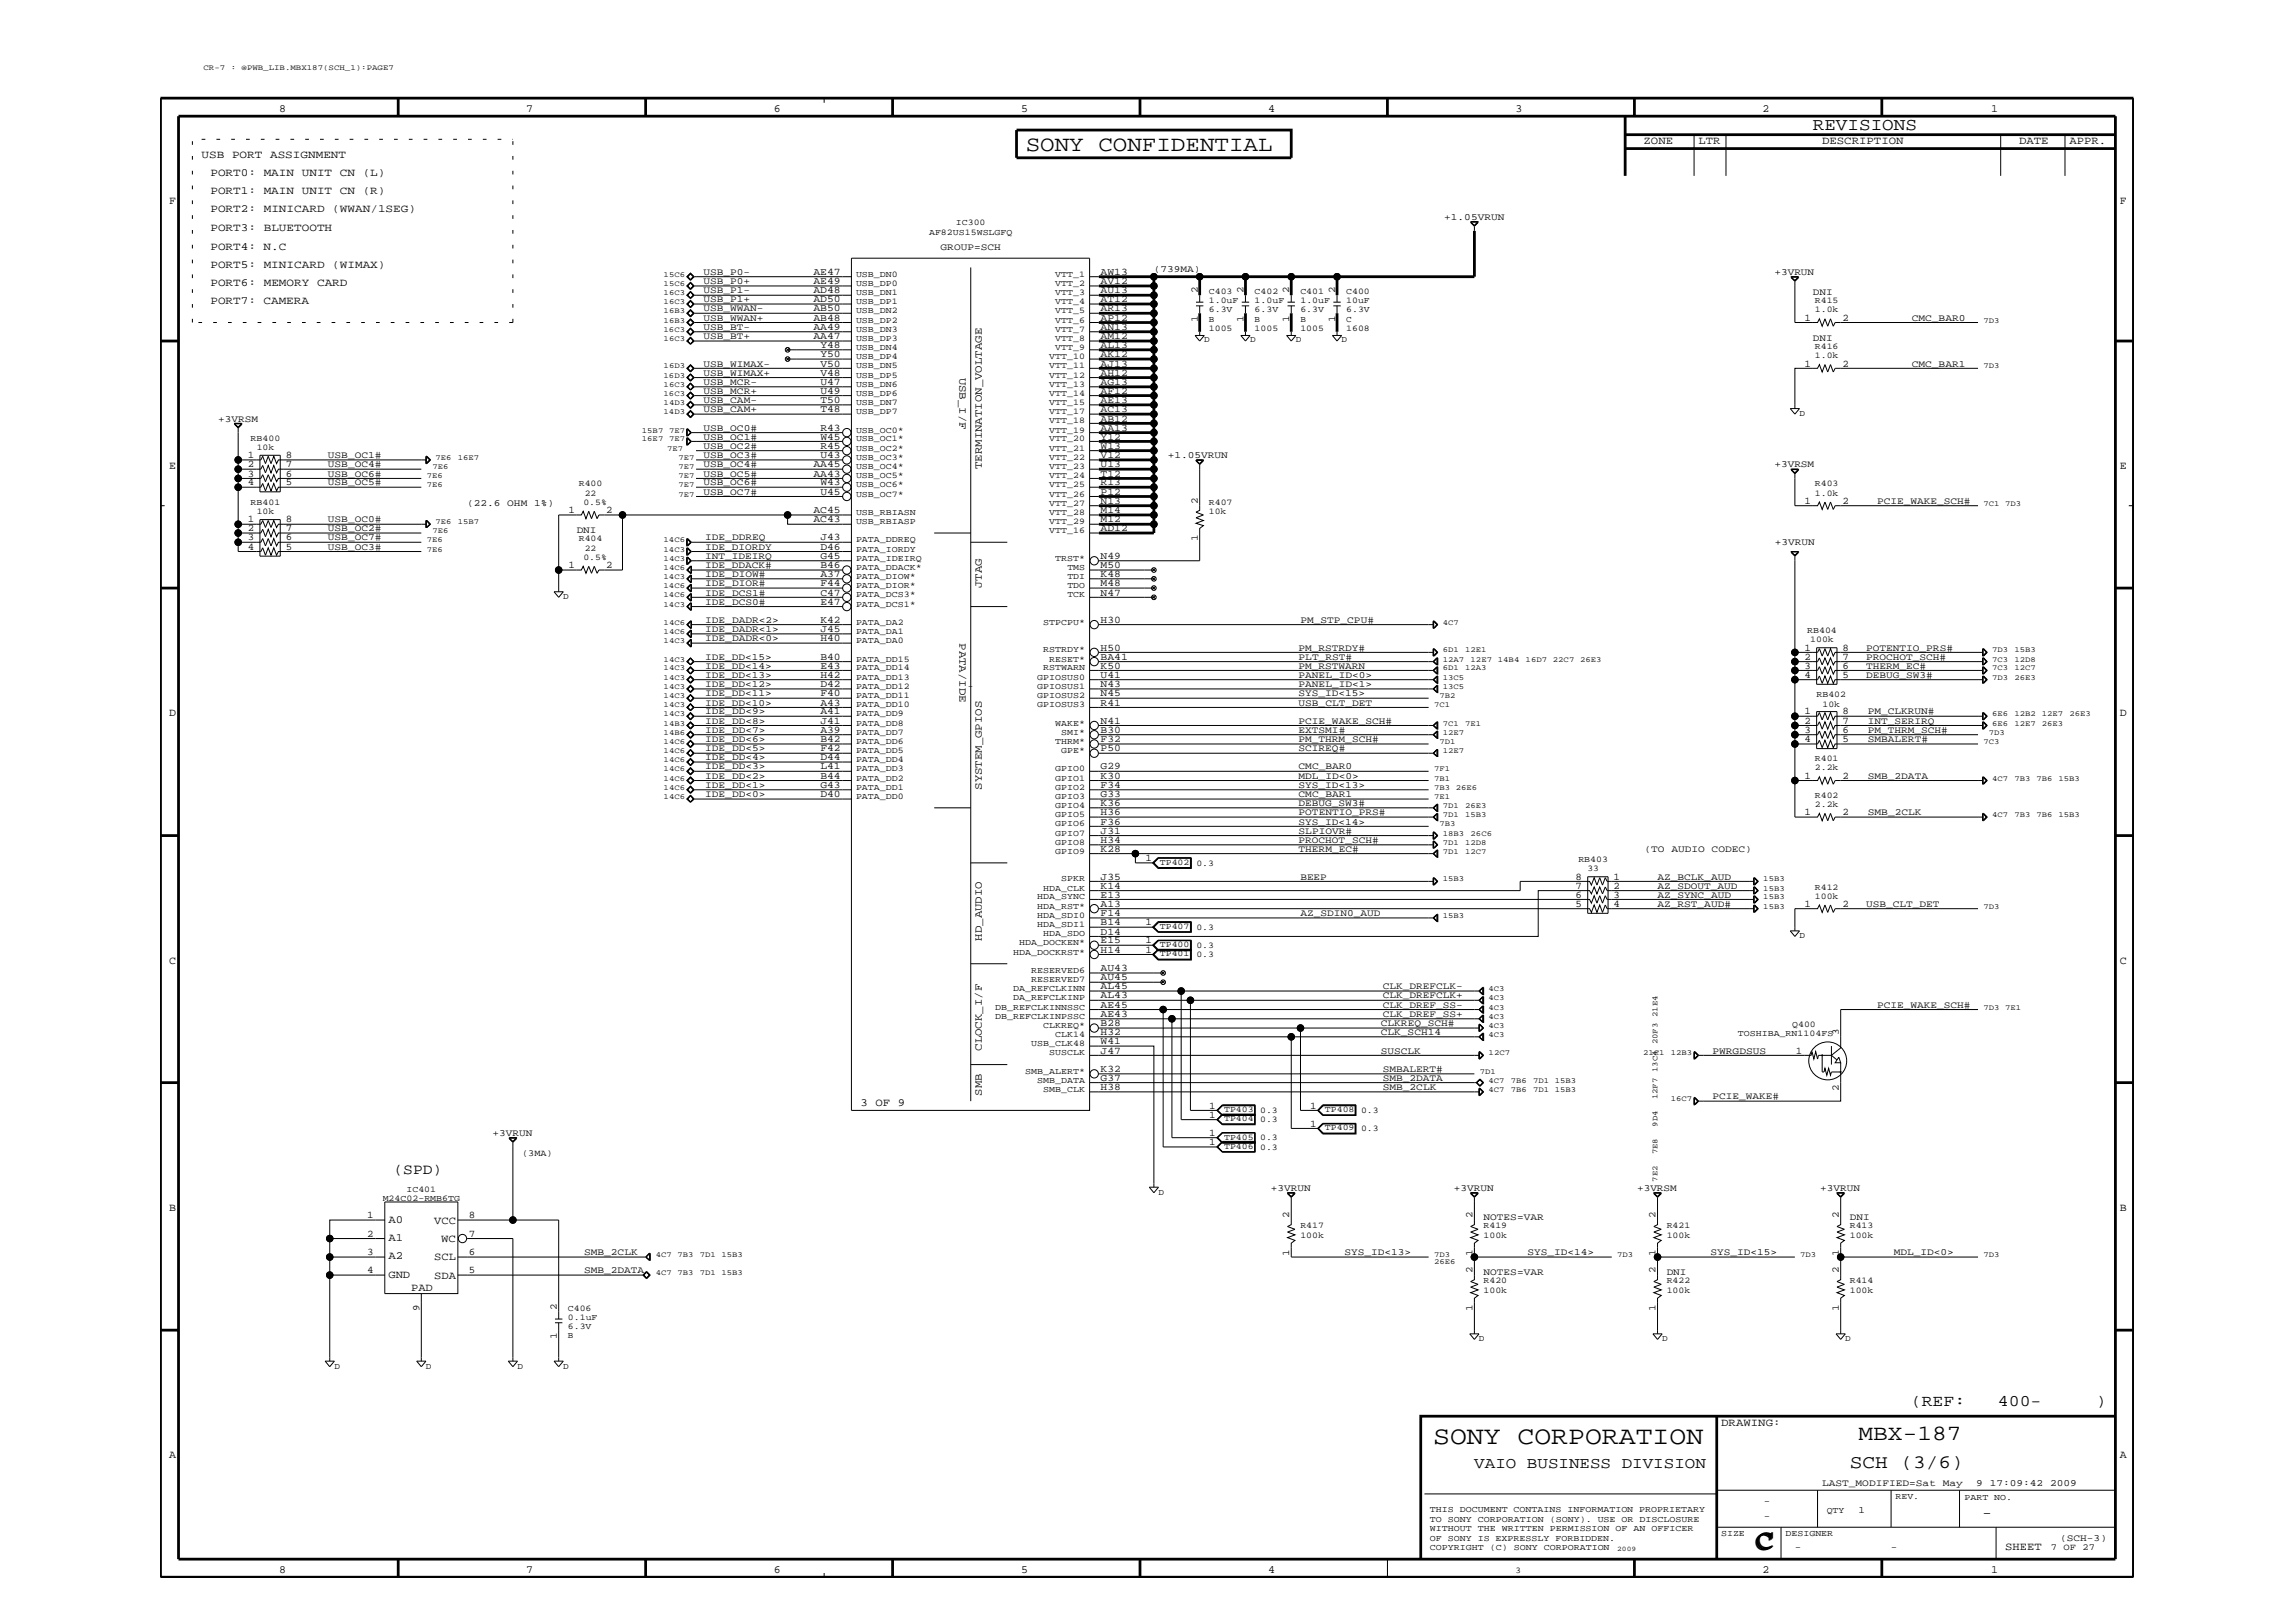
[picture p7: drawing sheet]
<svg xmlns="http://www.w3.org/2000/svg" width="420mm" height="297mm" viewBox="0 0 420 297" stroke-linecap="round" stroke-linejoin="round" font-family="sans-serif">
<defs><g id="words">
<g font-size="5">
<text x="321.3" y="283.6">C</text>
<text x="321.6" y="283.2">C</text>
</g>
<text font-size="4.7" x="262.4" y="264.4">SONY CORPORATION</text>
<g font-size="4">
<text x="187.8" y="27.5">SONY CONFIDENTIAL</text>
<text x="340.3" y="263.6">MBX-187</text>
</g>
<text font-size="3.5" x="338.7" y="268.6">SCH (3/6)</text>
<text font-size="3.2" x="331.9" y="23.8">REVISIONS</text>
<g font-size="3">
<text x="349.8" y="257.3">(REF:</text>
<text x="365.8" y="257.3">400-</text>
<text x="383.7" y="257.3">)</text>
</g>
<text font-size="2.9" x="269.9" y="268.6">VAIO BUSINESS DIVISION</text>
<text font-size="2.7" x="72.1" y="214.9">(SPD)</text>
<text font-size="2.5" x="363" y="277.6">-</text>
<g font-size="2">
<text x="51.1" y="20.5">8</text>
<text x="96.3" y="20.5">7</text>
<text x="141.6" y="20.5">6</text>
<text x="186.9" y="20.5">5</text>
<text x="232.2" y="20.5">4</text>
<text x="277.5" y="20.5">3</text>
<text x="322.7" y="20.5">2</text>
<text x="364.6" y="20.5">1</text>
<text x="36.9" y="28.9">USB PORT ASSIGNMENT</text>
<text x="300.9" y="26.4">ZONE</text>
<text x="311" y="26.4">LTR</text>
<text x="333.6" y="26.4">DESCRIPTION</text>
<text x="369.7" y="26.4">DATE</text>
<text x="378.9" y="26.4">APPR.</text>
<text x="38.5" y="35.6">PORT1: MAIN UNIT CN (R)</text>
<text x="38.5" y="32.2">PORT0: MAIN UNIT CN (L)</text>
<text x="31" y="37.3">F</text>
<text x="38.5" y="38.9">PORT2: MINICARD (WWAN/1SEG)</text>
<text x="388.1" y="37.3">F</text>
<text x="38.5" y="45.7">PORT4: N.C</text>
<text x="38.5" y="42.3">PORT3: BLUETOOTH</text>
<text x="38.5" y="52.4">PORT6: MEMORY CARD</text>
<text x="38.5" y="49">PORT5: MINICARD (WIMAX)</text>
<text x="38.5" y="55.7">PORT7: CAMERA</text>
<text x="175.7" y="69.1" transform="rotate(90 175.7 69.1)">USB_I/F</text>
<text x="31" y="85.9">E</text>
<text x="179.7" y="85.9" transform="rotate(-90 179.7 85.9)">TERMINATION_VOLTAGE</text>
<text x="388.1" y="85.9">E</text>
<text x="179.7" y="107.6" transform="rotate(-90 179.7 107.6)">JTAG</text>
<text x="175.7" y="117.7" transform="rotate(90 175.7 117.7)">PATA/IDE</text>
<text x="31" y="131.1">D</text>
<text x="388.1" y="131.1">D</text>
<text x="179.7" y="144.6" transform="rotate(-90 179.7 144.6)">SYSTEM_GPIOS</text>
<text x="179.7" y="172.2" transform="rotate(-90 179.7 172.2)">HD_AUDIO</text>
<text x="31" y="176.4">C</text>
<text x="388.1" y="176.4">C</text>
<text x="179.7" y="192.3" transform="rotate(-90 179.7 192.3)">CLOCK_I/F</text>
<text x="157.6" y="202.4">3 OF 9</text>
<text x="179.7" y="200.5" transform="rotate(-90 179.7 200.5)">SMB</text>
<text x="31" y="221.7">B</text>
<text x="388.1" y="221.7">B</text>
<text x="71.1" y="223.8">A0</text>
<text x="71.1" y="227.2">A1</text>
<text x="79.5" y="224">VCC</text>
<text x="80.8" y="227.4">WC</text>
<text x="71.1" y="233.9">GND</text>
<text x="71.1" y="230.5">A2</text>
<text x="79.5" y="230.7">SCL</text>
<text x="75.3" y="236.2">PAD</text>
<text x="79.5" y="234">SDA</text>
<text x="315.1" y="261.1">DRAWING:</text>
<text x="31" y="266.9">A</text>
<text x="388.1" y="266.9">A</text>
<text x="51.1" y="287.9">8</text>
<text x="96.3" y="287.9">7</text>
<text x="141.6" y="287.9">6</text>
<text x="186.9" y="287.9">5</text>
<text x="232.2" y="287.9">4</text>
<text x="322.7" y="287.9">2</text>
<text x="364.6" y="287.9">1</text>
<text x="367.1" y="283.7">SHEET</text>
</g>
<g font-size="1.9">
<text x="148.9" y="52">AE49</text>
<text x="148.9" y="53.7">AD48</text>
<text x="148.9" y="50.3">AE47</text>
<text x="201.5" y="50.3">AW13</text>
<text x="201.5" y="52">AV12</text>
<text x="201.5" y="53.7">AU13</text>
<text x="219.3" y="53.7" transform="rotate(-90 219.3 53.7)">2</text>
<text x="227.7" y="53.7" transform="rotate(-90 227.7 53.7)">2</text>
<text x="236.1" y="53.7" transform="rotate(-90 236.1 53.7)">2</text>
<text x="244.4" y="53.7" transform="rotate(-90 244.4 53.7)">2</text>
<text x="148.9" y="58.7">AB48</text>
<text x="148.9" y="55.3">AD50</text>
<text x="148.9" y="57">AB50</text>
<text x="201.5" y="55.3">AT12</text>
<text x="201.5" y="57">AR13</text>
<text x="201.5" y="58.7">AP12</text>
<text x="219.3" y="58.9" transform="rotate(-90 219.3 58.9)">1</text>
<text x="227.7" y="58.9" transform="rotate(-90 227.7 58.9)">1</text>
<text x="236.1" y="58.9" transform="rotate(-90 236.1 58.9)">1</text>
<text x="244.4" y="58.9" transform="rotate(-90 244.4 58.9)">1</text>
<text x="330.4" y="58.7">1</text>
<text x="337.3" y="58.7">2</text>
<text x="148.9" y="62.1">AA47</text>
<text x="148.9" y="60.4">AA49</text>
<text x="150.2" y="65.4">Y50</text>
<text x="150.2" y="63.7">Y48</text>
<text x="201.5" y="60.4">AN13</text>
<text x="201.5" y="62.1">AM12</text>
<text x="201.5" y="63.7">AL13</text>
<text x="201.5" y="65.4">AK12</text>
<text x="150.2" y="68.8">V48</text>
<text x="150.2" y="70.5">U47</text>
<text x="150.2" y="67.1">V50</text>
<text x="201.5" y="67.1">AJ13</text>
<text x="201.5" y="68.8">AH12</text>
<text x="201.5" y="70.5">AG13</text>
<text x="330.4" y="67.1">1</text>
<text x="337.3" y="67.1">2</text>
<text x="150.2" y="75.5">T48</text>
<text x="150.2" y="72.1">U49</text>
<text x="150.2" y="73.8">T50</text>
<text x="201.5" y="72.1">AF12</text>
<text x="201.5" y="73.8">AE13</text>
<text x="201.5" y="75.5">AC13</text>
<text x="201.5" y="77.2">AB12</text>
<text x="45.4" y="83.8">1</text>
<text x="52.3" y="83.8">8</text>
<text x="150.2" y="83.8">U43</text>
<text x="150.2" y="82.2">R45</text>
<text x="150.2" y="80.5">W45</text>
<text x="150.2" y="78.9">R43</text>
<text x="201.5" y="80.5">Y12</text>
<text x="201.5" y="82.2">W13</text>
<text x="201.5" y="83.8">V12</text>
<text x="201.5" y="78.9">AA13</text>
<text x="45.4" y="88.8">4</text>
<text x="45.4" y="87.2">3</text>
<text x="45.4" y="85.5">2</text>
<text x="52.3" y="88.8">5</text>
<text x="52.3" y="87.2">6</text>
<text x="52.3" y="85.5">7</text>
<text x="148.9" y="87.2">AA43</text>
<text x="148.9" y="85.5">AA45</text>
<text x="150.2" y="88.8">W43</text>
<text x="201.5" y="85.5">U13</text>
<text x="201.5" y="87.2">T12</text>
<text x="201.5" y="88.8">R13</text>
<text x="45.4" y="95.6">1</text>
<text x="52.3" y="95.6">8</text>
<text x="104.1" y="93.9">1</text>
<text x="111" y="93.9">2</text>
<text x="148.9" y="95.6">AC43</text>
<text x="148.9" y="93.9">AC45</text>
<text x="150.2" y="90.5">U45</text>
<text x="201.5" y="90.5">P12</text>
<text x="201.5" y="92.2">N13</text>
<text x="201.5" y="93.9">M14</text>
<text x="201.5" y="95.6">M12</text>
<text x="219.3" y="92.2" transform="rotate(-90 219.3 92.2)">2</text>
<text x="330.4" y="92.2">1</text>
<text x="337.3" y="92.2">2</text>
<text x="45.4" y="100.6">4</text>
<text x="45.4" y="98.9">3</text>
<text x="45.4" y="97.2">2</text>
<text x="52.3" y="100.6">5</text>
<text x="52.3" y="98.9">6</text>
<text x="52.3" y="97.2">7</text>
<text x="150.2" y="100.6">D46</text>
<text x="150.2" y="98.9">J43</text>
<text x="201.5" y="97.2">AD12</text>
<text x="219.3" y="99.1" transform="rotate(-90 219.3 99.1)">1</text>
<text x="104.1" y="104">1</text>
<text x="111" y="104">2</text>
<text x="150.2" y="102.3">G45</text>
<text x="150.2" y="105.6">A37</text>
<text x="150.2" y="107.3">F44</text>
<text x="150.2" y="104">B46</text>
<text x="201.5" y="102.3">N49</text>
<text x="201.5" y="104">M50</text>
<text x="201.5" y="107.3">M48</text>
<text x="201.5" y="105.6">K48</text>
<text x="150.2" y="109">C47</text>
<text x="150.2" y="110.7">E47</text>
<text x="150.2" y="114">K42</text>
<text x="201.5" y="109">N47</text>
<text x="201.5" y="114">H30</text>
<text x="150.2" y="115.7">J45</text>
<text x="150.2" y="117.4">H40</text>
<text x="201.5" y="119.1">H50</text>
<text x="330.4" y="119.1">1</text>
<text x="337.3" y="119.1">8</text>
<text x="150.2" y="120.8">B40</text>
<text x="150.2" y="122.4">E43</text>
<text x="150.2" y="124.1">H42</text>
<text x="150.2" y="125.8">D42</text>
<text x="201.5" y="125.8">N43</text>
<text x="201.5" y="124.1">U41</text>
<text x="201.5" y="122.4">K50</text>
<text x="201.5" y="120.8">BA41</text>
<text x="330.4" y="124.1">4</text>
<text x="330.4" y="122.4">3</text>
<text x="330.4" y="120.8">2</text>
<text x="337.3" y="124.1">5</text>
<text x="337.3" y="122.4">6</text>
<text x="337.3" y="120.8">7</text>
<text x="150.2" y="130.8">A41</text>
<text x="150.2" y="127.5">F40</text>
<text x="150.2" y="129.1">A43</text>
<text x="201.5" y="129.1">R41</text>
<text x="201.5" y="127.5">N45</text>
<text x="330.4" y="130.8">1</text>
<text x="337.3" y="130.8">8</text>
<text x="150.2" y="132.4">J41</text>
<text x="150.2" y="134.1">A39</text>
<text x="150.2" y="135.8">B42</text>
<text x="150.2" y="137.5">F42</text>
<text x="201.5" y="137.5">P50</text>
<text x="201.5" y="132.4">N41</text>
<text x="201.5" y="135.8">F32</text>
<text x="201.5" y="134.1">B30</text>
<text x="330.4" y="135.8">4</text>
<text x="330.4" y="134.1">3</text>
<text x="330.4" y="132.4">2</text>
<text x="337.3" y="135.8">5</text>
<text x="337.3" y="134.1">6</text>
<text x="337.3" y="132.4">7</text>
<text x="150.2" y="139.1">D44</text>
<text x="150.2" y="140.8">L41</text>
<text x="150.2" y="142.5">B44</text>
<text x="201.5" y="142.5">K30</text>
<text x="201.5" y="140.8">G29</text>
<text x="330.4" y="142.5">1</text>
<text x="337.3" y="142.5">2</text>
<text x="150.2" y="144.2">G43</text>
<text x="150.2" y="145.9">D40</text>
<text x="201.5" y="149.2">H36</text>
<text x="201.5" y="147.5">K36</text>
<text x="201.5" y="145.9">G33</text>
<text x="201.5" y="144.2">F34</text>
<text x="330.4" y="149.2">1</text>
<text x="337.3" y="149.2">2</text>
<text x="201.5" y="155.9">K28</text>
<text x="201.5" y="154.3">H34</text>
<text x="201.5" y="152.6">J31</text>
<text x="201.5" y="150.9">F36</text>
<text x="201.5" y="161">J35</text>
<text x="209.7" y="157.6">1</text>
<text x="288.5" y="161">8</text>
<text x="295.4" y="161">1</text>
<text x="201.5" y="164.3">E13</text>
<text x="201.5" y="167.7">F14</text>
<text x="201.5" y="166">A13</text>
<text x="201.5" y="162.7">K14</text>
<text x="288.5" y="166">5</text>
<text x="288.5" y="164.3">6</text>
<text x="288.5" y="162.7">7</text>
<text x="295.4" y="166">4</text>
<text x="295.4" y="164.3">3</text>
<text x="295.4" y="162.7">2</text>
<text x="330.4" y="166">1</text>
<text x="337.3" y="166">2</text>
<text x="201.5" y="171.1">D14</text>
<text x="201.5" y="169.4">B14</text>
<text x="201.5" y="172.7">E15</text>
<text x="209.7" y="169.4">1</text>
<text x="209.7" y="172.7">1</text>
<text x="201.5" y="174.4">H14</text>
<text x="201.5" y="179.4">AU45</text>
<text x="201.5" y="177.7">AU43</text>
<text x="209.7" y="174.4">1</text>
<text x="201.5" y="184.4">AE45</text>
<text x="201.5" y="182.7">AL43</text>
<text x="201.5" y="181">AL45</text>
<text x="201.5" y="191.1">W41</text>
<text x="201.5" y="186.1">AE43</text>
<text x="201.5" y="187.8">B28</text>
<text x="201.5" y="189.4">H32</text>
<text x="336.6" y="189.4" transform="rotate(-90 336.6 189.4)">3</text>
<text x="201.5" y="192.8">J47</text>
<text x="201.5" y="197.8">G37</text>
<text x="201.5" y="196.2">K32</text>
<text x="328.8" y="192.8">1</text>
<text x="201.5" y="199.5">H38</text>
<text x="221.4" y="202.9">1</text>
<text x="239.9" y="202.9">1</text>
<text x="336.6" y="199.7" transform="rotate(-90 336.6 199.7)">2</text>
<text x="221.4" y="209.6">1</text>
<text x="221.4" y="207.9">1</text>
<text x="221.4" y="204.6">1</text>
<text x="239.9" y="206.2">1</text>
<text x="67.2" y="226.3">2</text>
<text x="67.2" y="223">1</text>
<text x="85.9" y="226.3">7</text>
<text x="85.9" y="223">8</text>
<text x="236.1" y="223" transform="rotate(-90 236.1 223)">2</text>
<text x="269.6" y="223" transform="rotate(-90 269.6 223)">2</text>
<text x="303.1" y="223" transform="rotate(-90 303.1 223)">2</text>
<text x="336.6" y="223" transform="rotate(-90 336.6 223)">2</text>
<text x="67.2" y="233">4</text>
<text x="67.2" y="229.7">3</text>
<text x="85.9" y="233">5</text>
<text x="85.9" y="229.7">6</text>
<text x="236.1" y="229.9" transform="rotate(-90 236.1 229.9)">1</text>
<text x="269.6" y="233" transform="rotate(-90 269.6 233)">2</text>
<text x="269.6" y="229.9" transform="rotate(-90 269.6 229.9)">1</text>
<text x="303.1" y="233" transform="rotate(-90 303.1 233)">2</text>
<text x="303.1" y="229.9" transform="rotate(-90 303.1 229.9)">1</text>
<text x="336.6" y="233" transform="rotate(-90 336.6 233)">2</text>
<text x="336.6" y="229.9" transform="rotate(-90 336.6 229.9)">1</text>
<text x="76.8" y="239.9" transform="rotate(-90 76.8 239.9)">9</text>
<text x="101.9" y="239.7" transform="rotate(-90 101.9 239.7)">2</text>
<text x="269.6" y="239.9" transform="rotate(-90 269.6 239.9)">1</text>
<text x="303.1" y="239.9" transform="rotate(-90 303.1 239.9)">1</text>
<text x="336.6" y="239.9" transform="rotate(-90 336.6 239.9)">1</text>
<text x="101.9" y="245" transform="rotate(-90 101.9 245)">1</text>
</g>
<g font-size="1.8">
<text x="264.4" y="40.2">+1.05VRUN</text>
<text x="172.2" y="45.7">GROUP=SCH</text>
<text x="128.8" y="52">USB_P0+</text>
<text x="128.8" y="53.7">USB_P1-</text>
<text x="128.8" y="50.3">USB_P0-</text>
<text x="211.2" y="49.8">(739MA)</text>
<text x="324.9" y="50.3">+3VRUN</text>
<text x="128.8" y="55.3">USB_P1+</text>
<text x="128.8" y="58.7">USB_WWAN+</text>
<text x="128.8" y="57">USB_WWAN-</text>
<text x="331.9" y="54">DNI</text>
<text x="350" y="58.7">CMC_BAR0</text>
<text x="128.8" y="60.4">USB_BT-</text>
<text x="128.8" y="62.1">USB_BT+</text>
<text x="331.9" y="62.4">DNI</text>
<text x="128.8" y="68.8">USB_WIMAX+</text>
<text x="128.8" y="67.1">USB_WIMAX-</text>
<text x="128.8" y="70.5">USB_MCR-</text>
<text x="350" y="67.1">CMC_BAR1</text>
<text x="40" y="77.2">+3VRSM</text>
<text x="128.8" y="75.5">USB_CAM+</text>
<text x="128.8" y="72.1">USB_MCR+</text>
<text x="128.8" y="73.8">USB_CAM-</text>
<text x="60" y="83.8">USB_OC1#</text>
<text x="128.8" y="78.9">USB_OC0#</text>
<text x="128.8" y="83.8">USB_OC3#</text>
<text x="128.8" y="80.5">USB_OC1#</text>
<text x="128.8" y="82.2">USB_OC2#</text>
<text x="213.8" y="83.8">+1.05VRUN</text>
<text x="60" y="88.8">USB_OC5#</text>
<text x="60" y="87.2">USB_OC6#</text>
<text x="60" y="85.5">USB_OC4#</text>
<text x="128.8" y="87.2">USB_OC5#</text>
<text x="128.8" y="88.8">USB_OC6#</text>
<text x="128.8" y="85.5">USB_OC4#</text>
<text x="324.9" y="85.5">+3VRSM</text>
<text x="60" y="95.6">USB_OC0#</text>
<text x="85.5" y="92.6">(22.6 OHM 1%)</text>
<text x="128.8" y="90.5">USB_OC7#</text>
<text x="343.7" y="92.2">PCIE_WAKE_SCH#</text>
<text x="60" y="100.6">USB_OC3#</text>
<text x="60" y="98.9">USB_OC7#</text>
<text x="60" y="97.2">USB_OC2#</text>
<text x="105.6" y="97.6">DNI</text>
<text x="129.1" y="98.9">IDE_DDREQ</text>
<text x="129.1" y="100.6">IDE_DIORDY</text>
<text x="325" y="99.8">+3VRUN</text>
<text x="129.1" y="107.3">IDE_DIOR#</text>
<text x="129.1" y="105.6">IDE_DIOW#</text>
<text x="129.1" y="102.3">INT_IDEIRQ</text>
<text x="129.1" y="104">IDE_DDACK#</text>
<text x="129.1" y="109">IDE_DCS1#</text>
<text x="129.1" y="110.7">IDE_DCS0#</text>
<text x="129.1" y="114">IDE_DADR&lt;2&gt;</text>
<text x="238.1" y="114">PM_STP_CPU#</text>
<text x="129.1" y="115.7">IDE_DADR&lt;1&gt;</text>
<text x="129.1" y="117.4">IDE_DADR&lt;0&gt;</text>
<text x="237.7" y="119.1">PM_RSTRDY#</text>
<text x="341.6" y="119.1">POTENTIO_PRS#</text>
<text x="129.1" y="120.8">IDE_DD&lt;15&gt;</text>
<text x="129.1" y="122.4">IDE_DD&lt;14&gt;</text>
<text x="129.1" y="124.1">IDE_DD&lt;13&gt;</text>
<text x="129.1" y="125.8">IDE_DD&lt;12&gt;</text>
<text x="237.7" y="120.8">PLT_RST#</text>
<text x="237.7" y="122.4">PM_RSTWARN</text>
<text x="237.7" y="125.8">PANEL_ID&lt;1&gt;</text>
<text x="237.7" y="124.1">PANEL_ID&lt;0&gt;</text>
<text x="341.6" y="124.1">DEBUG_SW3#</text>
<text x="341.6" y="122.4">THERM_EC#</text>
<text x="341.6" y="120.8">PROCHOT_SCH#</text>
<text x="129.1" y="127.5">IDE_DD&lt;11&gt;</text>
<text x="129.1" y="129.1">IDE_DD&lt;10&gt;</text>
<text x="129.1" y="130.8">IDE_DD&lt;9&gt;</text>
<text x="237.7" y="129.1">USB_CLT_DET</text>
<text x="237.7" y="127.5">SYS_ID&lt;15&gt;</text>
<text x="342" y="130.8">PM_CLKRUN#</text>
<text x="129.1" y="132.4">IDE_DD&lt;8&gt;</text>
<text x="129.1" y="134.1">IDE_DD&lt;7&gt;</text>
<text x="129.1" y="135.8">IDE_DD&lt;6&gt;</text>
<text x="129.1" y="137.5">IDE_DD&lt;5&gt;</text>
<text x="237.7" y="135.8">PM_THRM_SCH#</text>
<text x="237.7" y="137.5">SCIREQ#</text>
<text x="237.7" y="132.4">PCIE_WAKE_SCH#</text>
<text x="237.7" y="134.1">EXTSMI#</text>
<text x="342" y="135.8">SMBALERT#</text>
<text x="342" y="134.1">PM_THRM_SCH#</text>
<text x="342" y="132.4">INT_SERIRQ</text>
<text x="129.1" y="139.1">IDE_DD&lt;4&gt;</text>
<text x="129.1" y="140.8">IDE_DD&lt;3&gt;</text>
<text x="129.1" y="142.5">IDE_DD&lt;2&gt;</text>
<text x="237.7" y="140.8">CMC_BAR0</text>
<text x="237.7" y="142.5">MDL_ID&lt;0&gt;</text>
<text x="342" y="142.5">SMB_2DATA</text>
<text x="129.1" y="144.2">IDE_DD&lt;1&gt;</text>
<text x="129.1" y="145.9">IDE_DD&lt;0&gt;</text>
<text x="237.7" y="145.9">CMC_BAR1</text>
<text x="237.7" y="147.5">DEBUG_SW3#</text>
<text x="237.7" y="149.2">POTENTIO_PRS#</text>
<text x="237.7" y="144.2">SYS_ID&lt;13&gt;</text>
<text x="342" y="149.2">SMB_2CLK</text>
<text x="237.7" y="155.9">THERM_EC#</text>
<text x="237.7" y="152.6">SLPIOVR#</text>
<text x="237.7" y="154.3">PROCHOT_SCH#</text>
<text x="237.7" y="150.9">SYS_ID&lt;14&gt;</text>
<text x="301.1" y="155.9">(TO AUDIO CODEC)</text>
<text x="238.1" y="161">BEEP</text>
<text x="303.4" y="161">AZ_BCLK_AUD</text>
<text x="238.1" y="167.7">AZ_SDIN0_AUD</text>
<text x="303.4" y="162.7">AZ_SDOUT_AUD</text>
<text x="303.4" y="164.3">AZ_SYNC_AUD</text>
<text x="303.4" y="166">AZ_RST_AUD#</text>
<text x="341.6" y="166">USB_CLT_DET</text>
<text x="253.2" y="182.7">CLK_DREFCLK+</text>
<text x="253.2" y="184.4">CLK_DREF_SS-</text>
<text x="253.2" y="181">CLK_DREFCLK-</text>
<text x="343.7" y="184.4">PCIE_WAKE_SCH#</text>
<text x="252.8" y="187.8">CLKREQ_SCH#</text>
<text x="252.8" y="189.4">CLK_SCH14</text>
<text x="253.2" y="186.1">CLK_DREF_SS+</text>
<text x="252.8" y="192.8">SUSCLK</text>
<text x="253.2" y="196.2">SMBALERT#</text>
<text x="253.2" y="197.8">SMB_2DATA</text>
<text x="313.5" y="192.8">PWRGDSUS</text>
<text x="253.2" y="199.5">SMB_2CLK</text>
<text x="313.5" y="201.2">PCIE_WAKE#</text>
<text x="90.2" y="207.9">+3VRUN</text>
<text x="232.7" y="218">+3VRUN</text>
<text x="266.2" y="218">+3VRUN</text>
<text x="299.7" y="218">+3VRSM</text>
<text x="333.2" y="218">+3VRUN</text>
<text x="271.6" y="223.3">NOTES=VAR</text>
<text x="338.7" y="223.3">DNI</text>
<text x="106.9" y="229.7">SMB_2CLK</text>
<text x="106.9" y="233">SMB_2DATA</text>
<text x="246.1" y="229.7">SYS_ID&lt;13&gt;</text>
<text x="271.6" y="233.4">NOTES=VAR</text>
<text x="279.7" y="229.7">SYS_ID&lt;14&gt;</text>
<text x="305.1" y="233.4">DNI</text>
<text x="313.2" y="229.7">SYS_ID&lt;15&gt;</text>
<text x="346.7" y="229.7">MDL_ID&lt;0&gt;</text>
<text x="322.9" y="275.3">-</text>
<text x="333.6" y="272">LAST_MODIFIED=Sat May</text>
<text x="361.8" y="272">9 17:09:42 2009</text>
<text x="322.9" y="278.1">-</text>
<text x="340.3" y="277">1</text>
<text x="377.2" y="282">(SCH-3)</text>
<text x="328.6" y="283.7">-</text>
<text x="346.2" y="283.7">-</text>
</g>
<g font-size="1.7">
<text x="95.6" y="211.6">(3MA)</text>
<text x="375.5" y="283.7">7 OF 27</text>
</g>
<g font-size="1.6">
<text x="175" y="41.3">IC300</text>
<text x="170.1" y="43">AF82US15WSLGFQ</text>
<text x="156.7" y="52.4">USB_DP0</text>
<text x="156.7" y="50.7">USB_DN0</text>
<text x="193.2" y="52.4">VTT_2</text>
<text x="193.2" y="50.7">VTT_1</text>
<text x="221.3" y="53.9">C403</text>
<text x="229.7" y="53.9">C402</text>
<text x="238.1" y="53.9">C401</text>
<text x="246.5" y="53.9">C400</text>
<text x="156.7" y="54">USB_DN1</text>
<text x="156.7" y="55.7">USB_DP1</text>
<text x="156.7" y="59">USB_DP2</text>
<text x="156.7" y="57.3">USB_DN2</text>
<text x="193.2" y="54">VTT_3</text>
<text x="193.2" y="55.7">VTT_4</text>
<text x="193.2" y="57.3">VTT_5</text>
<text x="193.2" y="59">VTT_6</text>
<text x="221.3" y="55.5">1.0uF</text>
<text x="221.3" y="57.2">6.3V</text>
<text x="221.3" y="58.9">B</text>
<text x="229.7" y="57.2">6.3V</text>
<text x="229.7" y="55.5">1.0uF</text>
<text x="229.7" y="58.9">B</text>
<text x="238.1" y="58.9">B</text>
<text x="238.1" y="55.5">1.0uF</text>
<text x="238.1" y="57.2">6.3V</text>
<text x="246.5" y="58.9">C</text>
<text x="246.5" y="55.5">10uF</text>
<text x="246.5" y="57.2">6.3V</text>
<text x="332.3" y="55.5">R415</text>
<text x="332.3" y="57.2">1.0k</text>
<text x="156.7" y="65.7">USB_DP4</text>
<text x="156.7" y="64">USB_DN4</text>
<text x="156.7" y="62.4">USB_DP3</text>
<text x="156.7" y="60.7">USB_DN3</text>
<text x="192.1" y="65.7">VTT_10</text>
<text x="193.2" y="64">VTT_9</text>
<text x="193.2" y="62.4">VTT_8</text>
<text x="193.2" y="60.7">VTT_7</text>
<text x="220.5" y="62.7">D</text>
<text x="221.3" y="60.6">1005</text>
<text x="228.9" y="62.7">D</text>
<text x="229.7" y="60.6">1005</text>
<text x="237.2" y="62.7">D</text>
<text x="238.1" y="60.6">1005</text>
<text x="245.6" y="62.7">D</text>
<text x="246.5" y="60.6">1608</text>
<text x="332.3" y="63.9">R416</text>
<text x="332.3" y="65.6">1.0k</text>
<text x="156.7" y="69.1">USB_DP5</text>
<text x="156.7" y="70.8">USB_DN6</text>
<text x="156.7" y="67.4">USB_DN5</text>
<text x="192.1" y="70.8">VTT_13</text>
<text x="192.1" y="69.1">VTT_12</text>
<text x="192.1" y="67.4">VTT_11</text>
<text x="156.7" y="75.8">USB_DP7</text>
<text x="156.7" y="74.1">USB_DN7</text>
<text x="156.7" y="72.4">USB_DP6</text>
<text x="192.1" y="74.1">VTT_15</text>
<text x="192.1" y="77.5">VTT_18</text>
<text x="192.1" y="75.8">VTT_17</text>
<text x="192.1" y="72.4">VTT_14</text>
<text x="329.4" y="76.1">D</text>
<text x="45.9" y="80.6">RB400</text>
<text x="47" y="82.3">10k</text>
<text x="156.7" y="79.2">USB_OC0*</text>
<text x="156.7" y="80.8">USB_OC1*</text>
<text x="156.7" y="82.5">USB_OC2*</text>
<text x="192.1" y="82.5">VTT_21</text>
<text x="192.1" y="80.8">VTT_20</text>
<text x="192.1" y="79.2">VTT_19</text>
<text x="106" y="89">R400</text>
<text x="156.7" y="84.2">USB_OC3*</text>
<text x="156.7" y="85.9">USB_OC4*</text>
<text x="156.7" y="87.6">USB_OC5*</text>
<text x="156.7" y="89.2">USB_OC6*</text>
<text x="192.1" y="89.2">VTT_25</text>
<text x="192.1" y="87.6">VTT_24</text>
<text x="192.1" y="85.9">VTT_23</text>
<text x="192.1" y="84.2">VTT_22</text>
<text x="332.3" y="89">R403</text>
<text x="45.9" y="92.4">RB401</text>
<text x="47" y="94.1">10k</text>
<text x="106.8" y="92.4">0.5%</text>
<text x="107.1" y="90.7">22</text>
<text x="156.7" y="90.9">USB_OC7*</text>
<text x="156.7" y="94.3">USB_RBIASN</text>
<text x="156.7" y="96">USB_RBIASP</text>
<text x="192.1" y="90.9">VTT_26</text>
<text x="192.1" y="92.6">VTT_27</text>
<text x="192.1" y="94.3">VTT_28</text>
<text x="192.1" y="96">VTT_29</text>
<text x="221.3" y="92.4">R407</text>
<text x="221.3" y="94.1">10k</text>
<text x="332.3" y="90.7">1.0k</text>
<text x="106" y="99.1">R404</text>
<text x="107.1" y="100.8">22</text>
<text x="156.7" y="99.3">PATA_DDREQ</text>
<text x="156.7" y="101">PATA_IORDY</text>
<text x="192.1" y="97.6">VTT_16</text>
<text x="106.8" y="102.5">0.5%</text>
<text x="156.7" y="102.6">PATA_IDEIRQ</text>
<text x="156.7" y="104.3">PATA_DDACK*</text>
<text x="156.7" y="105.9">PATA_DIOW*</text>
<text x="156.7" y="107.6">PATA_DIOR*</text>
<text x="193.2" y="102.6">TRST*</text>
<text x="195.4" y="107.6">TDO</text>
<text x="195.4" y="105.9">TDI</text>
<text x="195.4" y="104.3">TMS</text>
<text x="103.1" y="109.7">D</text>
<text x="156.7" y="109.3">PATA_DCS3*</text>
<text x="156.7" y="111">PATA_DCS1*</text>
<text x="195.4" y="109.3">TCK</text>
<text x="156.7" y="114.3">PATA_DA2</text>
<text x="156.7" y="116">PATA_DA1</text>
<text x="156.7" y="117.7">PATA_DA0</text>
<text x="191" y="119.4">RSTRDY*</text>
<text x="191" y="114.3">STPCPU*</text>
<text x="330.9" y="115.9">RB404</text>
<text x="331.4" y="117.5">100k</text>
<text x="156.7" y="121.1">PATA_DD15</text>
<text x="156.7" y="122.7">PATA_DD14</text>
<text x="156.7" y="124.4">PATA_DD13</text>
<text x="189.9" y="124.4">GPIOSUS0</text>
<text x="191" y="122.7">RSTWARN</text>
<text x="192.1" y="121.1">RESET*</text>
<text x="156.7" y="131.1">PATA_DD9</text>
<text x="156.7" y="129.5">PATA_DD10</text>
<text x="156.7" y="127.8">PATA_DD11</text>
<text x="156.7" y="126.1">PATA_DD12</text>
<text x="177.2" y="126.1">-</text>
<text x="189.9" y="126.1">GPIOSUS1</text>
<text x="189.9" y="129.5">GPIOSUS3</text>
<text x="189.9" y="127.8">GPIOSUS2</text>
<text x="332.6" y="127.6">RB402</text>
<text x="333.7" y="129.3">10k</text>
<text x="156.7" y="134.5">PATA_DD7</text>
<text x="156.7" y="132.8">PATA_DD8</text>
<text x="156.7" y="137.9">PATA_DD5</text>
<text x="156.7" y="136.2">PATA_DD6</text>
<text x="193.2" y="136.2">THRM*</text>
<text x="193.2" y="132.8">WAKE*</text>
<text x="194.3" y="134.5">SMI*</text>
<text x="194.3" y="137.9">GPE*</text>
<text x="156.7" y="142.9">PATA_DD2</text>
<text x="156.7" y="139.5">PATA_DD4</text>
<text x="156.7" y="141.2">PATA_DD3</text>
<text x="193.2" y="142.9">GPIO1</text>
<text x="193.2" y="141.2">GPIO0</text>
<text x="332.3" y="139.3">R401</text>
<text x="332.3" y="141">2.2k</text>
<text x="156.7" y="146.2">PATA_DD0</text>
<text x="156.7" y="144.6">PATA_DD1</text>
<text x="193.2" y="146.2">GPIO3</text>
<text x="193.2" y="149.5">GPIO5</text>
<text x="193.2" y="147.9">GPIO4</text>
<text x="193.2" y="144.6">GPIO2</text>
<text x="332.3" y="146.1">R402</text>
<text x="332.3" y="147.7">2.2k</text>
<text x="193.2" y="152.9">GPIO7</text>
<text x="193.2" y="154.6">GPIO8</text>
<text x="193.2" y="151.2">GPIO6</text>
<text x="193.2" y="156.2">GPIO9</text>
<text x="194.3" y="161.3">SPKR</text>
<text x="212.3" y="158.3">TP402</text>
<text x="219" y="158.4">0.3</text>
<text x="289" y="157.8">RB403</text>
<text x="290.6" y="159.5">33</text>
<text x="189.9" y="166.3">HDA_RST*</text>
<text x="189.9" y="164.6">HDA_SYNC</text>
<text x="191" y="163">HDA_CLK</text>
<text x="332.3" y="162.8">R412</text>
<text x="332.3" y="164.5">100k</text>
<text x="186.6" y="173">HDA_DOCKEN*</text>
<text x="189.9" y="169.7">HDA_SDI1</text>
<text x="189.9" y="168">HDA_SDI0</text>
<text x="191" y="171.4">HDA_SDO</text>
<text x="212.3" y="170">TP407</text>
<text x="212.3" y="173.3">TP400</text>
<text x="219" y="170.2">0.3</text>
<text x="219" y="173.5">0.3</text>
<text x="329.4" y="171.6">D</text>
<text x="185.5" y="174.7">HDA_DOCKRST*</text>
<text x="188.8" y="179.8">RESERVED7</text>
<text x="188.8" y="178.1">RESERVED6</text>
<text x="212.3" y="175">TP401</text>
<text x="219" y="175.2">0.3</text>
<text x="182.2" y="184.8">DB_REFCLKINNSSC</text>
<text x="185.5" y="181.4">DA_REFCLKINN</text>
<text x="185.5" y="183.1">DA_REFCLKINP</text>
<text x="182.2" y="186.5">DB_REFCLKINPSSC</text>
<text x="188.8" y="191.5">USB_CLK48</text>
<text x="191" y="188.2">CLKREQ*</text>
<text x="193.2" y="189.8">CLK14</text>
<text x="318.2" y="189.6">TOSHIBA_RN1104FS</text>
<text x="328.1" y="188">Q400</text>
<text x="187.7" y="196.5">SMB_ALERT*</text>
<text x="192.1" y="193.2">SUSCLK</text>
<text x="189.9" y="198.1">SMB_DATA</text>
<text x="191" y="199.8">SMB_CLK</text>
<text x="224.1" y="203.6">TP403</text>
<text x="230.7" y="203.7">0.3</text>
<text x="242.6" y="203.6">TP408</text>
<text x="249.2" y="203.7">0.3</text>
<text x="224.1" y="208.6">TP405</text>
<text x="224.1" y="205.2">TP404</text>
<text x="230.7" y="208.7">0.3</text>
<text x="230.7" y="205.3">0.3</text>
<text x="242.6" y="206.9">TP409</text>
<text x="249.2" y="207">0.3</text>
<text x="224.1" y="210.3">TP406</text>
<text x="230.7" y="210.4">0.3</text>
<text x="70.1" y="219.8">M24C02-RMB6TG</text>
<text x="74.4" y="218.1">IC401</text>
<text x="212.1" y="218.6">D</text>
<text x="238.1" y="224.8">R417</text>
<text x="238.1" y="226.5">100k</text>
<text x="271.6" y="224.8">R419</text>
<text x="271.6" y="226.5">100k</text>
<text x="305.1" y="224.8">R421</text>
<text x="305.1" y="226.5">100k</text>
<text x="338.7" y="224.8">R413</text>
<text x="338.7" y="226.5">100k</text>
<text x="104" y="239.9">C406</text>
<text x="271.6" y="234.9">R420</text>
<text x="271.6" y="236.6">100k</text>
<text x="305.1" y="234.9">R422</text>
<text x="305.1" y="236.6">100k</text>
<text x="338.7" y="234.9">R414</text>
<text x="338.7" y="236.6">100k</text>
<text x="104" y="241.6">0.1uF</text>
<text x="104" y="243.3">6.3V</text>
<text x="104" y="245">B</text>
<text x="270.8" y="245.5">D</text>
<text x="304.3" y="245.5">D</text>
<text x="337.8" y="245.5">D</text>
<text x="61.2" y="250.5">D</text>
<text x="78" y="250.5">D</text>
<text x="94.7" y="250.5">D</text>
<text x="103.1" y="250.5">D</text>
<text x="347" y="274.4">REV.</text>
<text x="359.7" y="274.5">PART NO.</text>
<text x="261.8" y="280.3">WITHOUT THE WRITTEN PERMISSION OF AN OFFICER</text>
<text x="261.8" y="276.7">THIS DOCUMENT CONTAINS INFORMATION PROPRIETARY</text>
<text x="261.8" y="278.6">TO SONY CORPORATION (SONY). USE OR DISCLOSURE</text>
<text x="315.1" y="281.1">SIZE</text>
<text x="326.9" y="281.1">DESIGNER</text>
<text x="334.4" y="277">QTY</text>
<text x="261.8" y="282.1">OF SONY IS EXPRESSLY FORBIDDEN.</text>
<text x="261.8" y="283.7">COPYRIGHT (C) SONY CORPORATION</text>
<text x="277.5" y="287.9">3</text>
</g>
<g font-size="1.4">
<text x="37.3" y="12.9">CR-7 : @PWB_LIB.MBX187(SCH_1):PAGE7</text>
<text x="121.5" y="52.4">15C6</text>
<text x="121.5" y="50.7">15C6</text>
<text x="121.5" y="55.7">16C3</text>
<text x="121.5" y="54">16C3</text>
<text x="121.5" y="59">16B3</text>
<text x="121.5" y="57.3">16B3</text>
<text x="363.1" y="59">7D3</text>
<text x="121.5" y="60.7">16C3</text>
<text x="121.5" y="62.4">16C3</text>
<text x="121.5" y="69.1">16D3</text>
<text x="121.5" y="67.4">16D3</text>
<text x="121.5" y="70.8">16C3</text>
<text x="363.1" y="67.4">7D3</text>
<text x="121.5" y="75.8">14D3</text>
<text x="121.5" y="72.4">16C3</text>
<text x="121.5" y="74.1">14D3</text>
<text x="117.5" y="79.2">15B7</text>
<text x="117.5" y="80.8">16E7</text>
<text x="122.2" y="82.5">7E7</text>
<text x="122.5" y="79.2">7E7</text>
<text x="122.5" y="80.8">7E7</text>
<text x="78.1" y="89.2">7E6</text>
<text x="78.1" y="87.6">7E6</text>
<text x="79.2" y="85.9">7E6</text>
<text x="79.8" y="84.2">7E6</text>
<text x="83.8" y="84.2">16E7</text>
<text x="124.2" y="87.6">7E7</text>
<text x="124.2" y="84.2">7E7</text>
<text x="124.2" y="89.2">7E7</text>
<text x="124.2" y="85.9">7E7</text>
<text x="79.8" y="96">7E6</text>
<text x="83.8" y="96">15B7</text>
<text x="124.2" y="90.9">7E7</text>
<text x="363.1" y="92.6">7C1</text>
<text x="367.1" y="92.6">7D3</text>
<text x="78.1" y="101">7E6</text>
<text x="78.1" y="99.3">7E6</text>
<text x="79.2" y="97.6">7E6</text>
<text x="121.5" y="101">14C3</text>
<text x="121.5" y="99.3">14C6</text>
<text x="121.5" y="107.6">14C6</text>
<text x="121.5" y="105.9">14C3</text>
<text x="121.5" y="102.6">14C3</text>
<text x="121.5" y="104.3">14C6</text>
<text x="121.5" y="109.3">14C6</text>
<text x="121.5" y="111">14C3</text>
<text x="121.5" y="114.3">14C6</text>
<text x="121.5" y="116">14C6</text>
<text x="121.5" y="117.7">14C3</text>
<text x="264.2" y="114.3">4C7</text>
<text x="264.2" y="119.4">6D1</text>
<text x="268.2" y="119.4">12E1</text>
<text x="364.7" y="119.4">7D3</text>
<text x="368.8" y="119.4">15B3</text>
<text x="121.5" y="121.1">14C3</text>
<text x="121.5" y="122.7">14C3</text>
<text x="121.5" y="124.4">14C3</text>
<text x="264.2" y="122.7">6D1</text>
<text x="264.2" y="124.4">13C5</text>
<text x="264.2" y="121.1">12A7</text>
<text x="268.2" y="122.7">12A3</text>
<text x="269.2" y="121.1">12E7</text>
<text x="274.2" y="121.1">14B4</text>
<text x="279.3" y="121.1">16D7</text>
<text x="284.3" y="121.1">22C7</text>
<text x="289.3" y="121.1">26E3</text>
<text x="364.7" y="124.4">7D3</text>
<text x="364.7" y="122.7">7C3</text>
<text x="364.7" y="121.1">7C3</text>
<text x="368.8" y="124.4">26E3</text>
<text x="368.8" y="122.7">12C7</text>
<text x="368.8" y="121.1">12D8</text>
<text x="121.5" y="126.1">14C3</text>
<text x="121.5" y="127.8">14C3</text>
<text x="121.5" y="129.5">14C3</text>
<text x="121.5" y="131.1">14C3</text>
<text x="262.5" y="129.5">7C1</text>
<text x="263.6" y="127.8">7B2</text>
<text x="264.2" y="126.1">13C5</text>
<text x="364.7" y="131.1">6E6</text>
<text x="368.8" y="131.1">12B2</text>
<text x="373.8" y="131.1">12E7</text>
<text x="378.9" y="131.1">26E3</text>
<text x="121.5" y="132.8">14B3</text>
<text x="121.5" y="134.5">14B6</text>
<text x="121.5" y="136.2">14C6</text>
<text x="121.5" y="137.9">14C6</text>
<text x="263.6" y="136.2">7D1</text>
<text x="264.2" y="137.9">12E7</text>
<text x="264.2" y="132.8">7C1</text>
<text x="264.2" y="134.5">12E7</text>
<text x="268.2" y="132.8">7E1</text>
<text x="363.1" y="136.2">7C3</text>
<text x="364.1" y="134.5">7D3</text>
<text x="364.7" y="132.8">6E6</text>
<text x="368.8" y="132.8">12E7</text>
<text x="373.8" y="132.8">26E3</text>
<text x="121.5" y="139.5">14C6</text>
<text x="121.5" y="141.2">14C6</text>
<text x="121.5" y="142.9">14C6</text>
<text x="262.5" y="141.2">7F1</text>
<text x="262.6" y="142.9">7B1</text>
<text x="364.7" y="142.9">4C7</text>
<text x="368.8" y="142.9">7B3</text>
<text x="372.9" y="142.9">7B6</text>
<text x="376.9" y="142.9">15B3</text>
<text x="121.5" y="144.6">14C6</text>
<text x="121.5" y="146.2">14C6</text>
<text x="262.5" y="144.6">7B3</text>
<text x="262.5" y="146.2">7E1</text>
<text x="264.2" y="147.9">7D1</text>
<text x="264.2" y="149.5">7D1</text>
<text x="266.5" y="144.6">26E6</text>
<text x="268.2" y="147.9">26E3</text>
<text x="268.2" y="149.5">15B3</text>
<text x="364.7" y="149.5">4C7</text>
<text x="368.8" y="149.5">7B3</text>
<text x="372.9" y="149.5">7B6</text>
<text x="376.9" y="149.5">15B3</text>
<text x="263.6" y="151.2">7B3</text>
<text x="264.2" y="152.9">18B3</text>
<text x="264.2" y="154.6">7D1</text>
<text x="268.2" y="154.6">12D8</text>
<text x="269.2" y="152.9">26C6</text>
<text x="264.2" y="156.2">7D1</text>
<text x="264.2" y="161.3">15B3</text>
<text x="268.2" y="156.2">12C7</text>
<text x="322.8" y="161.3">15B3</text>
<text x="322.8" y="163">15B3</text>
<text x="322.8" y="164.6">15B3</text>
<text x="322.8" y="166.3">15B3</text>
<text x="363.1" y="166.3">7D3</text>
<text x="264.2" y="168">15B3</text>
<text x="272.5" y="183.1">4C3</text>
<text x="272.5" y="184.8">4C3</text>
<text x="272.5" y="181.4">4C3</text>
<text x="363.1" y="184.8">7D3</text>
<text x="367.1" y="184.8">7E1</text>
<text x="272.5" y="186.5">4C3</text>
<text x="272.5" y="189.8">4C3</text>
<text x="272.5" y="188.2">4C3</text>
<text x="303.4" y="191.1" transform="rotate(-90 303.4 191.1)">20F3</text>
<text x="303.4" y="186.1" transform="rotate(-90 303.4 186.1)">21E4</text>
<text x="270.9" y="196.5">7D1</text>
<text x="272.5" y="193.2">12C7</text>
<text x="300.8" y="193.2">21C1</text>
<text x="303.4" y="196.2" transform="rotate(-90 303.4 196.2)">13C4</text>
<text x="305.9" y="193.2">12B3</text>
<text x="272.5" y="198.1">4C7</text>
<text x="272.5" y="199.8">4C7</text>
<text x="276.6" y="198.1">7B6</text>
<text x="276.6" y="199.8">7B6</text>
<text x="280.7" y="198.1">7D1</text>
<text x="280.7" y="199.8">7D1</text>
<text x="284.6" y="198.1">15B3</text>
<text x="284.6" y="199.8">15B3</text>
<text x="303.4" y="201.2" transform="rotate(-90 303.4 201.2)">12F7</text>
<text x="305.9" y="201.5">16C7</text>
<text x="303.4" y="206.2" transform="rotate(-90 303.4 206.2)">9D4</text>
<text x="303.4" y="211.3" transform="rotate(-90 303.4 211.3)">7E8</text>
<text x="303.4" y="216.3" transform="rotate(-90 303.4 216.3)">7E2</text>
<text x="120.1" y="230.1">4C7</text>
<text x="120.1" y="233.4">4C7</text>
<text x="124" y="230.1">7B3</text>
<text x="124" y="233.4">7B3</text>
<text x="128.1" y="230.1">7D1</text>
<text x="128.1" y="233.4">7D1</text>
<text x="132.1" y="230.1">15B3</text>
<text x="132.1" y="233.4">15B3</text>
<text x="262.6" y="230.1">7D3</text>
<text x="262.6" y="231.3">26E6</text>
<text x="296.1" y="230.1">7D3</text>
<text x="329.6" y="230.1">7D3</text>
<text x="363.1" y="230.1">7D3</text>
</g>
<text font-size="1.3" x="296.1" y="283.8">2009</text>
</g></defs>
<g fill="none" stroke="#000" stroke-width=".18">
<path d="M150.9 18v.8M310.2 24.6v7.6M316 24.6v7.6M366.3 24.6v7.6M378.1 24.6v7.6M125.7 52.3l.7-.6 .7 .6-.7 .7zM125.7 55.6l.7-.6 .7 .6-.7 .7zM125.7 59l.7-.7 .7 .7-.7 .7zM125.7 50.6l.7-.6 .7 .6-.7 .7zM125.7 57.3l.7-.6 .7 .6-.7 .7zM125.8 52.3l.6-.6 .6 .6-.6 .6zM125.8 50.6l.6-.5 .6 .5-.6 .6z"/>
<path d="M125.9 50.6l.5-.5 .5 .5-.5 .6zM126.4 53.4l.5 .6-.5 .5-.5-.5zM126.4 53.4l.6 .6-.6 .6-.6-.6zM126.4 55.1l.5 .5-.5 .6-.5-.6zM126.4 55l.6 .6-.6 .6-.6-.6zM126.4 58.5l.5 .5-.5 .5-.5-.5zM126.4 58.4l.6 .6-.6 .6-.6-.6zM126.4 56.8l.5 .5-.5 .5-.5-.5zM126.4 56.7l.6 .6-.6 .6-.6-.6zM126.4 51.7l.5 .6-.5 .5-.5-.5zM127.1 54l-.7-.6-.7 .6 .7 .6M127.1 54l-.7 .6"/>
<path d="M155.9 47.3h43.6v155.9h-43.6zM155.9 50.6h-28.8M155.9 52.3h-28.8M155.9 54h-28.8M155.9 55.6h-28.8M155.9 57.3h-28.8M155.9 59h-28.8M177.7 49v152.5M199.5 50.6h1.7M199.5 52.3h1.7M199.5 54h1.7M199.5 55.6h1.7"/>
<path d="M199.5 57.3h1.7M199.5 59h1.7M219 56h1.3M219 55.3h1.3M219.6 54v1.3M219.6 56v1.3M227.3 56h1.4M227.3 55.3h1.4M228 54v1.3M228 56v1.3M235.7 56h1.4M235.7 55.3h1.4"/>
<path d="M236.4 54v1.3M236.4 56v1.3M244.1 56h1.4M244.1 55.3h1.4M244.8 54v1.3M244.8 56v1.3M269.3 40.6h1.3v.1l-.7 .7-.6-.7zM269.3 40.7h1.1l-.5 .5-.6-.5M269.3 40.6h1.2v.1l-.6 .6-.6-.6zM269.9 41.4v.9M327.9 50.6h1.4v.2l-.7 .7-.7-.7zM328 50.6h1.2v.2l-.6 .6-.6-.6z"/>
<path d="M328 50.7l1.1 .1-.5 .5-.6-.5M328.6 51.5v7.5h4.2l.3-.7 .5 1.4 .5-1.4 .5 1.4 .5-1.4 .5 1.4 .4-.7h26.1M42.9 77.5h1.4v.2l-.7 .6-.7-.6zM43 77.6h1.1l-.5 .6-.6-.5M43 77.5h1.2v.2l-.6 .5-.6-.5zM43.6 78.3v5.9h4.2l.3-.7 .5 1.4 .5-1.4 .5 1.4 .5-1.4 .5 1.4 .4-.7h27M125.7 78.5v1.3h.2M125.7 78.5h.2M125.7 60.7l.7-.7 .7 .7-.7 .7zM125.7 74.1l.7-.7 .7 .7-.7 .7zM125.7 72.4l.7-.7 .7 .7-.7 .7zM125.7 67.4l.7-.7 .7 .7-.7 .7z"/>
<path d="M125.7 69.1l.7-.7 .7 .7-.7 .7zM125.7 75.8l.7-.7 .7 .7-.7 .7zM125.8 78.6l.6 .6-.5 .5zM125.8 74.1l.6-.6 .6 .6-.6 .6zM125.8 72.4l.6-.6 .6 .6-.6 .6zM125.8 67.4l.6-.6 .6 .6-.6 .6zM125.8 69.1l.6-.6 .6 .6-.6 .6zM125.8 75.8l.6-.6 .6 .6-.6 .6zM125.9 78.5l.7 .7M125.9 74.1l.5-.5 .5 .5-.5 .5zM125.9 72.4l.5-.5 .5 .5-.5 .6zM125.9 67.4l.5-.5 .5 .5-.5 .5z"/>
<path d="M125.9 75.8l.5-.5 .5 .5-.5 .5zM125.9 78.5l.6 .7-.6 .6M126.4 60.1l.6 .6-.6 .6-.6-.6zM126.4 70.2l.5 .6-.5 .5-.5-.5zM126.4 70.1l.6 .7-.6 .6-.6-.6zM126.4 61.8l.5 .6-.5 .5-.5-.5zM126.4 61.7l.6 .7-.6 .6-.6-.6zM126.4 60.1l.5 .6-.5 .5-.5-.5zM126.4 68.5l.5 .6-.5 .5-.5-.5zM126.6 79.2h27.7M126.6 79.2l-.7 .6M127.1 70.8l-.7-.7-.7 .7 .7 .6"/>
<path d="M127.1 62.4l-.7-.7-.7 .7 .7 .6M127.1 70.8l-.7 .6M127.1 62.4l-.7 .6M143.9 65.4l.6 .7M143.9 63.7l.6 .7M144.5 65.4l-.6 .7M144.5 63.7l-.6 .7M155.9 60.7h-28.8M155.9 62.4h-28.8M155.9 64h-11.7M155.9 65.7h-11.7M155.9 67.4h-28.8"/>
<path d="M155.9 69.1h-28.8M155.9 70.8h-28.8M155.9 72.4h-28.8M155.9 75.8h-28.8M155.9 74.1h-28.8M199.5 60.7h1.7M199.5 62.4h1.7M199.5 64h1.7M199.5 65.7h1.7M199.5 67.4h1.7M199.5 69.1h1.7M199.5 70.8h1.7"/>
<path d="M199.5 72.4h1.7M199.5 75.8h1.7M199.5 74.1h1.7M199.5 79.2h1.7M199.5 77.5h1.7M218.8 61.4h1.7l-.9 1zM219.6 60.7v.7M227.2 61.4h1.7l-.9 1zM228 60.7v.7M235.6 61.4h1.7l-.9 1zM236.4 60.7v.7M243.9 61.4h1.7l-.8 1z"/>
<path d="M244.8 60.7v.7M327.8 74.8h1.7l-.9 1zM362.1 67.4h-26.1l-.4 .7-.5-1.4-.5 1.4-.5-1.4-.5 1.4-.5-1.4-.3 .7h-4.2v7.4M29.4 92.6h.7M43.6 85.9v1.7h4.2l.3-.7 .5 1.3 .5-1.3 .5 1.3 .5-1.3 .5 1.3 .4-.6h26.1M43.6 87.6v1.6h4.2l.3-.7 .5 1.3 .5-1.3 .5 1.3 .5-1.3 .5 1.3 .4-.6h26.1M43.6 84.2v1.7h4.2l.3-.7 .5 1.3 .5-1.3 .5 1.3 .5-1.3 .5 1.3 .4-.6h26.1M43.6 99.2h4.2l.3-.6 .5 1.3 .5-1.3 .5 1.3 .5-1.3 .5 1.3 .4-.7h26.1M43.6 89.2v11.7h4.2l.3-.6 .5 1.3 .5-1.3 .5 1.3 .5-1.3 .5 1.3 .4-.7h26.1M43.6 95.9h4.2l.3-.6 .5 1.2 .5-1.2 .5 1.2 .5-1.2 .5 1.2 .4-.6h27M43.6 97.6h4.2l.3-.7 .5 1.3 .5-1.3 .5 1.3 .5-1.3 .5 1.3 .4-.6h26.1M47.6 83.3h3.7v6.7h-3.7z"/>
<path d="M47.6 95.1h3.7v6.7h-3.7zM78 95.3v1.2h.2M78 83.6h.2l.5 .6-.5 .6h-.2zM78 83.5h.2l.6 .7-.6 .7h-.2zM78 95.3h.2M78.1 95.4l.6 .5-.5 .6zM78.1 83.7l.6 .5-.5 .5zM78.2 95.3l.5 .6-.5 .6M78.2 95.3l.6 .6-.6 .6M114 94.2h30.2M125.7 98.6h.2l.7 .6-.7 .7h-.2zM125.7 80.1h.2l.7 .7-.7 .7h-.2z"/>
<path d="M125.7 80.2h.2l.6 .6-.6 .6h-.2zM125.7 98.7h.2l.6 .5-.6 .6h-.2zM125.8 81.4l.1-1.1 .5 .5-.5 .6M125.8 98.7l.6 .5-.5 .6zM126.6 80.8h27.7M127.4 82.5h26.9M127.4 84.2h26.9M127.4 89.2h26.9M127.4 87.6h26.9M127.4 85.9h26.9M127.4 90.9h26.9M155.9 94.2h-11.7v1.7h11.7"/>
<path d="M155.9 99.2h-29.3M171 97.6h6.7M177.7 99.2h6.7M199.5 97.6h1.7M199.5 80.8h1.7M199.5 82.5h1.7M199.5 84.2h1.7M199.5 89.2h1.7M199.5 87.6h1.7M199.5 85.9h1.7M199.5 90.9h1.7M199.5 92.6h1.7"/>
<path d="M199.5 94.2h1.7M199.5 95.9h1.7M219 84.2h1.3v.1l-.7 .7-.6-.7zM219 84.2h1.2v.1l-.6 .6-.6-.6zM219 84.3h1.1l-.5 .6-.6-.6M219.6 85v8.4l-.6 .3 1.3 .5-1.3 .6 1.3 .5-1.3 .5 1.3 .4-.7 .5v5.9h-18.4M327.9 85.9h1.4v.1l-.7 .7-.7-.7zM328 85.9h1.2v.1l-.6 .6-.6-.6zM328 86h1.1l-.5 .5-.6-.5M328.6 86.7v5.9h4.2l.3-.7 .5 1.3 .5-1.3 .5 1.3 .5-1.3 .5 1.3 .4-.6h26.1M389.7 92.6h.9M101.4 108.3h1.7l-.8 1z"/>
<path d="M102.3 104.3v-10.1h4.1l.4-.6 .5 1.3 .5-1.3 .5 1.3 .5-1.3 .5 1.3 .4-.7h4.3v10.1h-4.3l-.4 .6-.5-1.3-.5 1.3-.5-1.3-.5 1.3-.5-1.3-.4 .7h-4.1v4M125.7 100.3h.2l.7 .6-.7 .7h-.2zM125.7 114.3l.7-.7h.2v1.4h-.2zM125.7 102h.2l.7 .6-.7 .7h-.2zM125.7 116l.7-.7h.2v1.4h-.2zM125.7 117.7l.7-.7h.2v1.4h-.2zM125.7 100.3h.2l.6 .6-.6 .6h-.2zM125.7 102h.2l.6 .6-.6 .6h-.2zM125.8 100.4l.6 .5-.5 .5zM125.8 105.9l.6-.6h.2v1.2h-.2zM125.8 114.3l.6-.6h.2v1.2h-.2zM125.8 107.6l.6-.6h.2v1.2h-.2z"/>
<path d="M125.8 116l.6-.6h.2v1.2h-.2zM125.8 111l.6-.6h.2v1.2h-.2zM125.8 117.7l.6-.6h.2v1.2h-.2zM125.8 109.3l.6-.6h.2v1.2h-.2zM125.9 114.3l.6-.5v1.1zM125.9 102l.5 .6-.6 .5v-1.1M126.4 103.6h.2v1.3h-.2l-.7-.6zM126.4 105.3h.2v1.3h-.2l-.7-.7zM126.4 107h.2v1.3h-.2l-.7-.7zM126.4 110.3h.2v1.4h-.2l-.7-.7zM126.4 108.6h.2v1.4h-.2l-.7-.7zM126.4 103.7l.1 1.1-.6-.5z"/>
<path d="M126.4 105.4l.1 1.1-.6-.6zM126.4 107.1l.1 1-.6-.5zM126.4 115.5l.1 1-.6-.5zM126.4 117.2l.1 1-.6-.5zM126.4 108.8l.1 1-.6-.5zM126.4 103.6h.2v1.3h-.2l-.6-.6zM126.4 110.4l.1 1.1-.6-.5zM126.6 111h27.7M126.6 104.3h27.7M126.6 105.9h27.7M126.6 109.3h27.7M126.6 107.6h27.7"/>
<path d="M155.9 100.9h-29.3M155.9 102.6h-29.3M155.9 114.3h-29.3M155.9 116h-29.3M155.9 117.7h-29.3M177.7 111h6.7M199.5 104.3h11.8M199.5 105.9h11.8M199.5 109.3h11.8M199.5 107.6h11.8M201.2 114.3h61.2M201.2 119.4h61.2"/>
<path d="M210.9 109l.7 .7M210.9 104l.7 .6M210.9 107.3l.7 .7M210.9 105.6l.7 .7M211.6 109l-.7 .7M211.6 104l-.7 .6M211.6 107.3l-.7 .7M211.6 105.6l-.7 .7M262.4 118.8h.2l.6 .6-.6 .6h-.2zM262.4 113.7h.2l.6 .6-.6 .6h-.2zM262.4 118.7h.2l.6 .7-.6 .7h-.2zM262.4 113.6h.2l.6 .7-.6 .7h-.2z"/>
<path d="M262.5 118.8v1.1l.6-.5-.5-.6M262.5 113.8l.6 .5-.5 .6zM327.9 100.9h1.4v.2l-.7 .7-.7-.7zM328 100.9h1.2v.2l-.6 .6-.6-.6zM328 101l1.1 .1-.5 .5-.6-.5M328.6 119.4h4.2l.3-.7 .5 1.4 .5-1.4 .5 1.4 .5-1.4 .5 1.4 .4-.7h27M328.6 101.8v22.6M332.6 118.6h3.7v6.6h-3.7zM363 118.8h.2l.6 .6-.6 .6h-.2zM363 118.7h.2l.6 .7-.6 .7h-.2zM363.1 118.8v1.1l.6-.5-.5-.6M125.7 132.8l.7-.7 .7 .7-.7 .7z"/>
<path d="M125.7 134.5l.7-.7 .7 .7-.7 .6zM125.7 126.1l.7-.7 .7 .7-.7 .7zM125.7 122.7l.7-.7 .7 .7-.7 .7zM125.7 127.8l.7-.7 .7 .7-.7 .7zM125.7 131.1l.7-.7 .7 .7-.7 .7zM125.7 136.2l.7-.7 .7 .7-.7 .6zM125.7 124.4l.7-.7 .7 .7-.7 .7zM125.8 132.8l.6-.6 .6 .6-.6 .6zM125.8 134.5l.6-.6 .6 .6-.6 .6zM125.8 126.1l.6-.6 .6 .6-.6 .6zM125.8 122.7l.6-.6 .6 .6-.6 .6zM125.8 139.5l.6-.6 .6 .6-.6 .6z"/>
<path d="M125.8 127.8l.6-.6 .6 .6-.6 .6zM125.8 131.1l.6-.6 .6 .6-.6 .6zM125.8 136.2l.6-.6 .6 .6-.6 .6zM125.8 124.4l.6-.6 .6 .6-.6 .6zM125.9 132.8l.5-.5 .5 .5-.5 .5zM125.9 134.5l.5-.5 .5 .5-.5 .5zM125.9 126.1l.5-.5 .5 .5-.5 .5zM125.9 131.1l.5-.5 .5 .5-.5 .6zM125.9 124.4l.5-.5 .5 .5-.5 .5zM126.4 122.2l.5 .5-.5 .6-.5-.6zM126.4 137.3l.5 .6-.5 .5-.5-.5zM126.4 137.2l.6 .7-.6 .5-.6-.5z"/>
<path d="M126.4 128.9l.5 .6-.5 .5-.5-.5zM126.4 128.8l.6 .7-.6 .6-.6-.6zM126.4 120.5l.5 .6-.5 .5-.5-.5zM126.4 120.4l.6 .7-.6 .6-.6-.6zM126.4 139l.5 .5-.5 .6-.5-.6zM126.4 138.8l.7 .7-.7 .6-.7-.6zM126.4 127.2l.5 .6-.5 .5-.5-.5zM126.4 135.6l.5 .6-.5 .5-.5-.5zM127.1 137.9l-.7-.7-.7 .7 .7 .5M127.1 129.5l-.7-.7-.7 .7 .7 .6M127.1 121.1l-.7-.7-.7 .7 .7 .6M127.1 137.9l-.7 .5"/>
<path d="M127.1 129.5l-.7 .6M127.1 121.1l-.7 .6M155.9 122.7h-28.8M155.9 124.4h-28.8M155.9 126.1h-28.8M155.9 127.8h-28.8M155.9 129.5h-28.8M155.9 121.1h-28.8M155.9 132.8h-28.8M155.9 131.1h-28.8M155.9 136.2h-28.8M155.9 134.5h-28.8"/>
<path d="M155.9 139.5h-28.8M155.9 137.9h-28.8M199.5 122.7h62.9M199.5 124.4h62.9M199.5 126.1h62.9M199.5 127.8h62.1M199.5 129.5h62.1M201.2 136.2h60.4M201.2 121.1h61.2M201.2 132.8h61.2M201.2 134.5h61.2M201.2 137.9h61.2"/>
<path d="M262.4 121.1l.7-.7h.1v1.3h-.1M262.4 122.7l.7-.7h.1v1.4h-.1zM262.4 137.9l.7-.7h.1v1.2h-.1M262.4 134.5l.7-.7h.1v1.3h-.1zM262.4 132.8l.7-.7h.1v1.4h-.1zM262.4 124.4l.7-.7h.1v1.4h-.1zM262.4 126.1l.7-.7h.1v1.4h-.1zM262.4 121.1l.7 .6M262.4 122.7l.7 .6M262.4 137.9l.7 .5M263.1 120.5l-.6 .6 .6 .5M263.1 122.2l-.6 .5 .6 .6"/>
<path d="M263.1 134l-.6 .5 .6 .5M263.1 132.3l-.6 .5 .6 .5M263.1 123.9l-.6 .5 .6 .5M263.1 125.6l-.6 .5 .6 .5M263.1 120.5v1.1M263.1 122.2v1.1M263.1 123.9v1M263.1 125.6v1M263.1 132.3v1M263.1 134v1M263.1 137.3v1.1M263.1 120.5l.1-.1-.1 1.3"/>
<path d="M263.1 138.4l-.6-.5 .7-.7-.1 1.2M263.2 122.1l-.1 1.2M263.2 123.8v1.2l-.8-.6M263.2 125.5v1.2l-.8-.6M263.2 132.2v1.2l-.8-.6M263.2 133.9v1.2l-.8-.6M263.2 121.5l-.1 .1M263.2 122.1l-.1 .1M263.2 123.2l-.1 .1M263.2 122.1l-.8 .6M263.2 138.3l-.1 .1M263.2 133.9l-.1 .1"/>
<path d="M263.2 134.9l-.1 .1M263.2 133.9l-.8 .6M263.2 132.2l-.1 .1M263.2 133.2l-.1 .1M263.2 132.2l-.8 .6M263.2 123.8l-.8 .6M263.2 123.8l-.1 .1M263.2 124.8l-.1 .1M263.2 125.5l-.1 .1M263.2 126.5l-.1 .1M263.2 125.5l-.8 .6M328.6 121.1h4.2l.3-.7 .5 1.3 .5-1.3 .5 1.3 .5-1.3 .5 1.3 .4-.6h27"/>
<path d="M328.6 122.7h4.2l.3-.7 .5 1.4 .5-1.4 .5 1.4 .5-1.4 .5 1.4 .4-.7h27M332.6 130.2h3.7v6.8h-3.7zM362.1 136.2h-26.1l-.4 .6-.5-1.3-.5 1.3-.5-1.3-.5 1.3-.5-1.3-.3 .7h-4.2v6.7M362.1 134.5h-26.1l-.4 .6-.5-1.3-.5 1.3-.5-1.3-.5 1.3-.5-1.3-.3 .7h-4.2v1.7M363 131.1h-27l-.4 .7-.5-1.4-.5 1.4-.5-1.4-.5 1.4-.5-1.4-.3 .7h-4.2v1.7M363 132.8h-27l-.4 .7-.5-1.4-.5 1.4-.5-1.4-.5 1.4-.5-1.4-.3 .7h-4.2v1.7M363 124.4h-27l-.4 .7-.5-1.4-.5 1.4-.5-1.4-.5 1.4-.5-1.4-.3 .7h-4.2v6.7M363 120.4v1.3h.2M363 122.1h.2l.6 .6-.6 .6h-.2zM363 123.8h.2l.6 .6-.6 .6h-.2zM363 132.2h.2l.6 .6-.6 .6h-.2zM363 130.5h.2l.6 .6-.6 .6h-.2z"/>
<path d="M363 120.4h.2M363 122h.2l.6 .7-.6 .7h-.2zM363 123.7h.2l.6 .7-.6 .7h-.2zM363 130.4h.2l.6 .7-.6 .7h-.2zM363 132.1h.2l.6 .7-.6 .7h-.2zM363.1 120.5l.6 .6-.5 .5zM363.1 122.2l.6 .5-.5 .6zM363.1 123.9l.6 .5-.5 .5zM363.1 132.3l.6 .5-.5 .5zM363.1 130.6l.6 .5-.5 .6zM363.2 120.4l.6 .7-.6 .6M125.8 142.9l.6-.6 .6 .6-.6 .5z"/>
<path d="M125.8 141.2l.6-.6 .6 .6-.6 .6zM126.4 144l.6 .5-.6 .6-.6-.6zM126.4 143.9l.7 .6-.7 .7-.7-.7zM126.4 142.3l.5 .6-.5 .5-.5-.5zM126.4 142.2l.7 .7-.7 .6-.7-.6zM126.4 140.7l.5 .5-.5 .5-.5-.5zM126.4 140.5l.7 .7-.7 .6-.7-.6zM126.4 145.6l.5 .6-.5 .5-.5-.5zM126.4 145.6l.6 .6-.6 .6-.6-.6zM126.4 144l.5 .5-.5 .6-.5-.6zM127.1 144.5h28.8M127.1 146.2l-.7-.6-.7 .6 .7 .6"/>
<path d="M127.1 146.2l-.7 .6M155.9 141.2h-28.8M155.9 142.9h-28.8M155.9 146.2h-28.8M171 147.8h6.7M177.7 157.9h6.7M199.5 156.2h8.4v1.7h3.4M199.5 147.8h62.9M199.5 141.2h62.1M199.5 144.5h62.1M199.5 142.9h62.1M199.5 149.5h62.9"/>
<path d="M199.5 146.2h62.1M199.5 151.2h62.1M199.5 152.9h62.9M199.5 154.6h62.9M207.9 156.2h54.5M211 157.9l1-.9h6.1v1.9h-6.1zM211.3 157.9l.8-.8h5.8v1.7h-5.8zM218 157v1.9h-6l-.8-1 .8-.9M262.4 153.9h.2M262.4 149.5l.7-.6h.1v1.3h-.1zM262.4 147.8l.7-.6h.1v1.3h-.1zM262.4 156.2l.7-.6h.1v1.3h-.1z"/>
<path d="M262.4 147.8l.7 .6M262.4 156.2l.7 .6M262.4 152.3h.2l.6 .6-.6 .6h-.2zM262.4 153.9v1.3h.2M262.4 152.3h.2l.6 .6-.6 .7h-.2zM262.5 152.3v1.1l.6-.5-.5-.6M262.5 154l.6 .6-.5 .5zM262.6 153.9l.6 .7-.6 .6M263.1 149l-.6 .5 .6 .5M263.1 147.3l-.6 .5 .6 .6M263.1 155.7l-.6 .5 .6 .6M263.1 147.3v1.1"/>
<path d="M263.1 149v1M263.1 155.7v1.1M263.2 147.3l-.1 1.1M263.2 148.9v1.2l-.8-.6M263.2 155.6l-.1 1.2M263.2 148.9l-.1 .1M263.2 150h-.1M263.2 148.9l-.8 .6M263.2 147.3h-.1M263.2 148.4h-.1M263.2 147.3l-.8 .5M263.2 155.6l-.1 .1"/>
<path d="M263.2 156.7l-.1 .1M263.2 155.6l-.8 .6M363 142.9h-27l-.4 .6-.5-1.3-.5 1.3-.5-1.3-.5 1.3-.5-1.3-.3 .7h-4.2v6.6h4.2l.3-.6 .5 1.3 .5-1.3 .5 1.3 .5-1.3 .5 1.3 .4-.7h27M363 148.9h.2l.6 .6-.6 .6h-.2zM363 142.3h.2l.6 .6-.6 .5h-.2zM363 142.2h.2l.6 .7-.6 .6h-.2zM363 148.9h.2l.6 .6-.6 .7h-.2zM363.1 149l.6 .5-.5 .5zM363.1 142.3l.6 .6-.5 .5zM177.7 176.4h6.7M199.5 164.6h91.5l.4 .7 .5-1.4 .5 1.4 .5-1.4 .5 1.4 .5-1.4 .3 .7h26.9M199.5 161.3h62.9"/>
<path d="M199.5 168h62.9M199.5 169.7h11.8M199.5 178.1h13.4M199.5 179.8h13.4M201.2 166.3h89.8l.4 .7 .5-1.4 .5 1.4 .5-1.4 .5 1.4 .5-1.4 .3 .7h26.9M201.2 174.7h10.1M201.2 173h10.1M211 173l1-.9h6.1v1.9h-6.1zM211 169.7l1-1h6.1v1.9h-6.1zM211 174.7l1-.9h6.1v1.9h-6.1zM211.3 173l.8 .8M211.3 169.7l.8-.9h5.8v1.7h-5.8z"/>
<path d="M212 173.8l-.8 .9 .8 .9h6v-3.5h-6l-.8 .9 .8 .9h6M212 168.8h6v1.7h-6l-.8-.8zM212.1 173.8h5.8M212.1 172.1l-.8 .9M212.1 173.8l-.8 .9M212.6 179.4l.7 .6M212.6 177.7l.7 .7M213.3 179.4l-.7 .6M213.3 177.7l-.7 .7M217.9 172.1v3.4h-5.8l-.8-.8M262.4 168l.7-.7h.1v1.4h-.1zM262.4 160.7h.2l.6 .6-.6 .6h-.2z"/>
<path d="M262.4 160.6h.2l.6 .7-.6 .7h-.2zM262.6 160.7l.5 .6-.5 .5-.1-1.1M263.1 167.5l-.6 .5 .6 .5M263.1 167.5v1M263.2 167.4v1.2l-.8-.6M263.2 167.4l-.1 .1M263.2 168.4l-.1 .1M263.2 167.4l-.8 .6M290.7 160.5h3.7v6.7h-3.7zM321.1 162.3h.1M321.1 161.3h-26.9l-.3-.7-.5 1.4-.5-1.4-.5 1.4-.5-1.4-.5 1.4-.4-.7h-12.7v1.7h-78.8M321.1 163h-26.9l-.3-.7-.5 1.3-.5-1.3-.5 1.3-.5-1.3-.5 1.3-.4-.6h-9.4v8.4h-82.1"/>
<path d="M321.1 164h.1l.6 .6-.6 .6h-.1zM321.1 165.7h.1l.6 .6-.6 .6h-.1zM321.1 160.7h.1l.6 .6-.6 .6h-.1zM321.1 162.3v1.3h.1M321.1 160.6h.1l.7 .7-.7 .7h-.1zM321.1 163.9h.1l.7 .7-.7 .7h-.1zM321.1 165.6h.1l.7 .7-.7 .7h-.1zM321.2 164.1l.6 .5-.6 .6zM321.2 165.8l.6 .5-.6 .5zM321.2 162.4l.6 .6-.6 .5zM321.2 160.7l.6 .6-.6 .5v-1.1M321.2 162.3l.6 .7-.6 .6"/>
<path d="M321.2 162.3l.7 .7-.7 .6M327.8 170.4h1.7l-.9 1zM362.1 166.3h-26.1l-.4 .7-.5-1.4-.5 1.4-.5-1.4-.5 1.4-.5-1.4-.3 .7h-4.2v4.1M177.7 194.8h6.7M199.5 191.5h11.8v25.8M199.5 189.8h36.9v16.7h5M199.5 181.4h71.3M199.5 183.1h71.3M199.5 184.8h71.3M199.5 186.5h71.3M199.5 193.1h71.3M199.5 199.8h71.3"/>
<path d="M199.5 198.1h70.8M201.2 188.2h36.9v15h3.3M201.2 196.5h68.7M212.9 184.8v25.1h10M214.6 186.5v21.7h8.3M216.3 181.4v23.5h6.6M217.9 183.1v20.1h5M236.4 189.8h34.4M238.1 188.2h32.7M270.3 198.1l.6-.6 .7 .6-.7 .7zM270.4 198.1l.5-.5 .6 .5-.6 .6zM270.8 187.5v1.2h.1"/>
<path d="M270.8 199.2h.1l.6 .6-.6 .6h-.1zM270.8 192.6h.1l.6 .5-.6 .6h-.1zM270.8 199.2h.1l.7 .6-.7 .7h-.1zM270.8 192.5h.1l.7 .6-.7 .7h-.1zM270.8 187.5h.1M270.8 189.8l.7 .6M270.8 181.4l.7 .6M270.9 187.6l.6 .6-.6 .5zM270.9 199.3l.6 .5-.6 .5zM270.9 192.6l.6 .5-.6 .6zM270.9 187.5l.6 .7-.6 .5M270.9 197.5l.6 .6-.6 .6-.5-.6z"/>
<path d="M270.9 187.5l.7 .7-.7 .5M271.5 182.6l-.6 .5 .6 .5M271.5 184.3l-.6 .5 .6 .5M271.5 185.9l-.6 .6 .6 .5M271.5 189.3l-.6 .5 .6 .6M271.5 180.9l-.6 .5 .6 .6M271.5 182.4h.1v1.3h-.1l-.7-.6zM271.5 184.1h.1v1.3h-.1l-.7-.6zM271.5 185.8h.1v1.3h-.1l-.7-.6zM271.5 189.1h.1v1.3h-.1l-.7-.6zM271.5 180.7h.1v1.4h-.1l-.7-.7zM271.5 185.9l-.7 .6"/>
<path d="M271.5 180.9v1.1M271.5 182.6v1M271.5 184.3v1M271.5 185.9v1.1M271.5 189.3v1.1M271.5 185.9v1.2l-.7-.6M271.5 182.5v.1M271.5 183.5v.1M271.5 182.5l-.7 .6M271.5 184.2v.1M271.5 185.2v.1M271.5 184.2l-.7 .6"/>
<path d="M271.5 185.8v.1M271.5 186.9v.1M271.5 189.2v.1M271.5 190.3v.1M271.5 189.2l-.7 .6M271.5 180.8v.1M271.5 181.9v.1M271.5 180.8l-.7 .6M271.5 182.5v1.2l-.7-.6M271.5 180.8v1.2M271.5 184.2v1.2l-.7-.6M271.5 189.2v1.2"/>
<path d="M310.2 192.5h.1l.7 .6-.7 .7h-.1zM310.2 192.6h.1l.6 .5-.6 .6h-.1zM310.2 192.6l.6 .5-.5 .6zM311 193.1h20.6l.1-.6 .4 1.3 .3-1.3 .4 1.3 .1-.7h2.4M333.6 193.1v3.1h.3l.2-.7 .4 1.3 .3-1.3 .3 1.3 .2-.6h1.7M335.3 191.5v3.3M335.3 193.1l1 .9M336.7 193.5l.3 1h-1zM337 194.5v7h-26M362.1 184.8h-25.1v7l-1.7 1.3M70.4 220h13.4v16.8h-13.4zM93.2 208.2h1.4v.2l-.7 .7-.7-.7z"/>
<path d="M93.3 208.3h1.1l-.5 .6-.6-.5M93.3 208.2h1.2v.2l-.6 .6-.6-.6zM93.9 209.1v14.2h8.4v18.1M210.4 217.3h1.7l-.8 1zM222.8 203.2l1-1h6v2h-6zM222.8 204.9l1-1h6v1.9h-6zM222.8 208.2l1-.9h6v1.9h-6zM222.8 209.9l1-1h6v1.9h-6zM222.9 203.2l.9 .9M222.9 204.9l.9 .8h5.9M222.9 208.2l.9 .9M222.9 209.9l.9 .9h5.9"/>
<path d="M223.8 207.3l-.9 .9 .9 .9h5.9M223.8 204.1l-.9 .8M223.8 209.1h5.9M223.8 209.1l-.9 .8M229.7 204h-5.9l-.9 .9 .9 .9h5.9v-3.5h-5.9l-.9 .9 .9 .9h5.9h-5.9M229.7 207.3v3.5h-5.9l-.9-.9 .9-.9h5.9M229.7 202.4h-5.9l-.9 .8M229.7 207.4h-5.9l-.9 .8M235.7 218.3h1.4v.2l-.7 .6-.7-.6zM235.8 218.3h1.2v.2l-.6 .6-.6-.6zM235.8 218.4h1.1l-.5 .6-.6-.5M236.4 219.1v5l-.7 .4 1.4 .5-1.4 .5 1.4 .5-1.4 .5 1.4 .5-.7 .5v2.6h25.2"/>
<path d="M241.2 206.5l1-.9h6.1v1.9h-6.1zM241.3 206.5l.9-.8h6v1.8h-6zM241.4 203.2l.8-.8h5.9v1.7h-5.9zM242.2 202.2h6.1v2h-6.1l-1-1zM242.2 205.7l-.8 .8M242.2 202.3h6v1.8h-6l-.9-.9zM248.1 205.7v1.7h-5.9l-.8-.9M269.3 218.3h1.3v.2l-.7 .6-.6-.6zM269.3 218.4h1.1l-.5 .6-.6-.5M269.3 218.3h1.2v.2l-.6 .6-.6-.6zM269.9 219.1v5l-.6 .4 1.3 .5-1.3 .5 1.3 .5-1.3 .5 1.3 .5-.7 .5v2.6h25.2M302.8 218.3h1.3v.2l-.6 .6-.7-.6z"/>
<path d="M302.9 218.3h1.2v.2l-.6 .6-.6-.6zM302.9 218.4h1.1l-.5 .6-.6-.5M303.5 219.1v5l-.7 .4 1.3 .5-1.3 .5 1.3 .5-1.3 .5 1.3 .5-.6 .5v2.6h25.1M310.2 200.9h.1l.7 .6-.7 .7h-.1zM310.2 200.9h.1l.6 .6-.6 .6h-.1zM310.2 201l.6 .5-.5 .5zM336.3 218.3h1.4v.2l-.7 .6-.7-.6zM336.4 218.4l1.1 .1-.5 .5-.6-.5M336.4 218.3h1.2v.2l-.6 .6-.6-.6zM337 219.1v5l-.7 .4 1.4 .5-1.4 .5 1.4 .5-1.4 .5 1.4 .5-.7 .5v2.6h25.1M60.4 226.7v3.4M60.4 233.4v15.7"/>
<path d="M70.4 230.1h-10v3.3h10M70.4 223.3h-10v3.4h10M77.1 236.8v12.3M83.8 223.3h10.1M83.8 230.1h34.4M83.8 233.4h33.9M85.5 226.7h8.4v22.4M117.7 233.4l.7-.7 .6 .7-.6 .6zM117.8 233.4l.6-.6 .6 .6-.6 .6zM117.9 233.4l.5-.5 .5 .5-.5 .5zM118.2 230.1l.7 .6M118.3 230.1l.7 .5"/>
<path d="M118.3 230.1l.6 .6M118.9 229.4l-.6 .7M118.9 229.4h.1v1.3h-.1M118.9 229.4l-.7 .7M119 229.4l-.1 1.3M119 229.5l-.7 .6M269.9 230.1v4.1l-.6 .4 1.3 .5-1.3 .5 1.3 .5-1.3 .5 1.3 .5-.7 .5v6.5M303.5 230.1v4.1l-.7 .4 1.3 .5-1.3 .5 1.3 .5-1.3 .5 1.3 .5-.6 .5v6.5M337 230.1v4.1l-.7 .4 1.4 .5-1.4 .5 1.4 .5-1.4 .5 1.4 .5-.7 .5v6.5M59.5 249.1h1.7l-.8 1zM76.3 249.1h1.7l-.9 1zM93.1 249.1h1.6l-.8 1z"/>
<path d="M101.4 249.1h1.7l-.8 1zM101.6 242.1h1.4M101.6 241.4h1.4M102.3 242.1v7M269.1 244.1h1.7l-.9 1zM302.6 244.1h1.7l-.8 1zM336.1 244.1h1.7l-.8 1zM260.8 273.4h53.5M314.3 279.5h73M314.3 272.7h73M326.1 279.5v5.9M332.8 272.7v6.8"/>
<path d="M346.2 272.7v6.8M358.8 272.7v6.8M365.4 279.5v5.9M150.9 287.9v.8M254 285.4v3.3"/>
<circle cx="211.3" cy="57.3" r=".59"/>
<circle cx="211.3" cy="55.6" r=".59"/>
<circle cx="211.3" cy="59" r=".59"/>
<circle cx="211.3" cy="52.3" r=".59"/>
<circle cx="211.3" cy="50.6" r=".59"/>
<circle cx="211.3" cy="54" r=".59"/>
<circle cx="219.6" cy="50.6" r=".59"/>
<circle cx="228" cy="50.6" r=".59"/>
<circle cx="236.4" cy="50.6" r=".59"/>
<circle cx="244.8" cy="50.6" r=".59"/>
<circle cx="144.2" cy="64" r=".42"/>
<circle cx="144.2" cy="65.7" r=".42"/>
<circle cx="155" cy="79.2" r=".76"/>
<circle cx="211.3" cy="62.4" r=".59"/>
<circle cx="211.3" cy="60.7" r=".59"/>
<circle cx="211.3" cy="79.2" r=".59"/>
<circle cx="211.3" cy="77.5" r=".59"/>
<circle cx="211.3" cy="74.1" r=".59"/>
<circle cx="211.3" cy="75.8" r=".59"/>
<circle cx="211.3" cy="72.4" r=".59"/>
<circle cx="211.3" cy="65.7" r=".59"/>
<circle cx="211.3" cy="67.4" r=".59"/>
<circle cx="211.3" cy="69.1" r=".59"/>
<circle cx="211.3" cy="64" r=".59"/>
<circle cx="211.3" cy="70.8" r=".59"/>
<circle cx="43.6" cy="99.2" r=".59"/>
<circle cx="43.6" cy="97.6" r=".59"/>
<circle cx="43.6" cy="95.9" r=".59"/>
<circle cx="43.6" cy="89.2" r=".59"/>
<circle cx="43.6" cy="84.2" r=".59"/>
<circle cx="43.6" cy="87.6" r=".59"/>
<circle cx="43.6" cy="85.9" r=".59"/>
<circle cx="114" cy="94.3" r=".59"/>
<circle cx="144.2" cy="94.3" r=".59"/>
<circle cx="155" cy="82.5" r=".76"/>
<circle cx="155" cy="85.9" r=".76"/>
<circle cx="155" cy="84.2" r=".76"/>
<circle cx="155" cy="80.8" r=".76"/>
<circle cx="155" cy="87.6" r=".76"/>
<circle cx="155" cy="90.9" r=".76"/>
<circle cx="155" cy="89.2" r=".76"/>
<circle cx="211.3" cy="90.9" r=".59"/>
<circle cx="211.3" cy="95.9" r=".59"/>
<circle cx="211.3" cy="94.3" r=".59"/>
<circle cx="211.3" cy="92.6" r=".59"/>
<circle cx="211.3" cy="89.2" r=".59"/>
<circle cx="211.3" cy="82.5" r=".59"/>
<circle cx="211.3" cy="87.6" r=".59"/>
<circle cx="211.3" cy="80.8" r=".59"/>
<circle cx="211.3" cy="84.2" r=".59"/>
<circle cx="211.3" cy="85.9" r=".59"/>
<circle cx="102.3" cy="104.3" r=".59"/>
<circle cx="155" cy="104.3" r=".76"/>
<circle cx="155" cy="111" r=".76"/>
<circle cx="155" cy="107.6" r=".76"/>
<circle cx="155" cy="105.9" r=".76"/>
<circle cx="155" cy="109.3" r=".76"/>
<circle cx="200.3" cy="102.6" r=".76"/>
<circle cx="200.3" cy="114.3" r=".76"/>
<circle cx="200.3" cy="119.4" r=".76"/>
<circle cx="211.3" cy="109.3" r=".42"/>
<circle cx="211.3" cy="107.6" r=".42"/>
<circle cx="211.3" cy="104.3" r=".42"/>
<circle cx="211.3" cy="105.9" r=".42"/>
<circle cx="328.6" cy="119.4" r=".59"/>
<circle cx="200.3" cy="121.1" r=".76"/>
<circle cx="200.3" cy="137.9" r=".76"/>
<circle cx="200.3" cy="136.2" r=".76"/>
<circle cx="200.3" cy="132.8" r=".76"/>
<circle cx="200.3" cy="134.5" r=".76"/>
<circle cx="328.6" cy="121.1" r=".59"/>
<circle cx="328.6" cy="131.1" r=".59"/>
<circle cx="328.6" cy="134.5" r=".59"/>
<circle cx="328.6" cy="136.2" r=".59"/>
<circle cx="328.6" cy="132.8" r=".59"/>
<circle cx="328.6" cy="124.4" r=".59"/>
<circle cx="328.6" cy="122.7" r=".59"/>
<circle cx="207.9" cy="156.2" r=".59"/>
<circle cx="328.6" cy="142.9" r=".59"/>
<circle cx="200.3" cy="166.3" r=".76"/>
<circle cx="200.3" cy="173" r=".76"/>
<circle cx="200.3" cy="174.7" r=".76"/>
<circle cx="212.9" cy="178.1" r=".42"/>
<circle cx="212.9" cy="179.8" r=".42"/>
<circle cx="200.3" cy="188.2" r=".76"/>
<circle cx="200.3" cy="196.5" r=".76"/>
<circle cx="212.9" cy="184.8" r=".59"/>
<circle cx="214.6" cy="186.5" r=".59"/>
<circle cx="216.3" cy="181.4" r=".59"/>
<circle cx="217.9" cy="183.1" r=".59"/>
<circle cx="236.4" cy="189.8" r=".59"/>
<circle cx="238.1" cy="188.2" r=".59"/>
<circle cx="333.6" cy="193.1" r=".08"/>
<circle cx="334.6" cy="194.2" r="3.5"/>
<circle cx="337" cy="196.2" r=".08"/>
<circle cx="60.4" cy="226.7" r=".59"/>
<circle cx="60.4" cy="230.1" r=".59"/>
<circle cx="60.4" cy="233.4" r=".59"/>
<circle cx="84.7" cy="226.7" r=".76"/>
<circle cx="93.9" cy="223.3" r=".59"/>
<circle cx="269.9" cy="230.1" r=".59"/>
<circle cx="303.5" cy="230.1" r=".59"/>
<circle cx="337" cy="230.1" r=".59"/>
</g>
<g fill="none" stroke="#000" stroke-width=".51">
<path d="M29.4 18h361.2v270.7h-361.2zM72.9 18v3.3M118.2 18v3.3M163.4 18v3.3M208.7 18v3.3M254 18v3.3M299.2 18v3.3M344.5 18v3.3M32.7 21.3h354.6v264.1h-354.6zM186.1 23.8h50.3v5.1h-50.3zM297.5 24.6h89.8M297.5 21.3v10.9"/>
<path d="M297.5 27.2h89.8M201.2 50.6h10.1v1.7M201.2 59h10.1M201.2 57.3h10.1M201.2 55.6h10.1M201.2 54h10.1M201.2 52.3h10.1M211.3 50.6h8.3v3.4M211.3 52.3v45.3h-10.1M219.6 50.6h8.4v3.4M219.6 57.3v3.4M228 57.3v3.4"/>
<path d="M228 50.6h16.8M236.4 50.6v3.4M236.4 57.3v3.4M244.8 57.3v3.4M269.9 42.3v8.3h-25.1v3.4M29.4 62.4h3.3M201.2 62.4h10.1M201.2 79.2h10.1M201.2 77.5h10.1M201.2 75.8h10.1M201.2 74.1h10.1M201.2 72.4h10.1"/>
<path d="M201.2 70.8h10.1M201.2 69.1h10.1M201.2 67.4h10.1M201.2 65.7h10.1M201.2 64h10.1M201.2 60.7h10.1M387.3 62.4h3.3M201.2 95.9h10.1M201.2 94.2h10.1M201.2 92.6h10.1M201.2 90.9h10.1M201.2 89.2h10.1"/>
<path d="M201.2 87.6h10.1M201.2 85.9h10.1M201.2 84.2h10.1M201.2 82.5h10.1M201.2 80.8h10.1M29.4 107.6h3.3M387.3 107.6h3.3M29.4 152.9h3.3M387.3 152.9h3.3M29.4 198.1h3.3M387.3 198.1h3.3M29.4 243.4h3.3"/>
<path d="M314.3 259v26.4M387.3 259.2h-127.2v26.1M387.3 243.4h3.3M72.9 285.4v3.3M118.2 285.4v3.3M163.4 285.4v3.3M208.7 285.4v3.3M299.2 285.4v3.3M344.5 285.4v3.3"/>
</g>
<path d="M35.2 59v-33.5h58.7M93.9 59h-58.7M93.9 59v-33.5" fill="none" stroke="#000" stroke-width=".18" stroke-dasharray=".7 2" stroke-linecap="butt"/>
<g fill="#000">
<circle cx="211.3" cy="57.3" r=".59"/>
<circle cx="211.3" cy="55.6" r=".59"/>
<circle cx="211.3" cy="59" r=".59"/>
<circle cx="211.3" cy="52.3" r=".59"/>
<circle cx="211.3" cy="50.6" r=".59"/>
<circle cx="211.3" cy="54" r=".59"/>
<circle cx="219.6" cy="50.6" r=".59"/>
<circle cx="228" cy="50.6" r=".59"/>
<circle cx="236.4" cy="50.6" r=".59"/>
<circle cx="244.8" cy="50.6" r=".59"/>
<circle cx="211.3" cy="62.4" r=".59"/>
<circle cx="211.3" cy="60.7" r=".59"/>
<circle cx="211.3" cy="79.2" r=".59"/>
<circle cx="211.3" cy="77.5" r=".59"/>
<circle cx="211.3" cy="74.1" r=".59"/>
<circle cx="211.3" cy="75.8" r=".59"/>
<circle cx="211.3" cy="72.4" r=".59"/>
<circle cx="211.3" cy="65.7" r=".59"/>
<circle cx="211.3" cy="67.4" r=".59"/>
<circle cx="211.3" cy="69.1" r=".59"/>
<circle cx="211.3" cy="64" r=".59"/>
<circle cx="211.3" cy="70.8" r=".59"/>
<circle cx="43.6" cy="99.2" r=".59"/>
<circle cx="43.6" cy="97.6" r=".59"/>
<circle cx="43.6" cy="95.9" r=".59"/>
<circle cx="43.6" cy="89.2" r=".59"/>
<circle cx="43.6" cy="84.2" r=".59"/>
<circle cx="43.6" cy="87.6" r=".59"/>
<circle cx="43.6" cy="85.9" r=".59"/>
<circle cx="114" cy="94.3" r=".59"/>
<circle cx="144.2" cy="94.3" r=".59"/>
<circle cx="211.3" cy="90.9" r=".59"/>
<circle cx="211.3" cy="95.9" r=".59"/>
<circle cx="211.3" cy="94.3" r=".59"/>
<circle cx="211.3" cy="92.6" r=".59"/>
<circle cx="211.3" cy="89.2" r=".59"/>
<circle cx="211.3" cy="82.5" r=".59"/>
<circle cx="211.3" cy="87.6" r=".59"/>
<circle cx="211.3" cy="80.8" r=".59"/>
<circle cx="211.3" cy="84.2" r=".59"/>
<circle cx="211.3" cy="85.9" r=".59"/>
<circle cx="102.3" cy="104.3" r=".59"/>
<circle cx="328.6" cy="119.4" r=".59"/>
<circle cx="328.6" cy="121.1" r=".59"/>
<circle cx="328.6" cy="131.1" r=".59"/>
<circle cx="328.6" cy="134.5" r=".59"/>
<circle cx="328.6" cy="136.2" r=".59"/>
<circle cx="328.6" cy="132.8" r=".59"/>
<circle cx="328.6" cy="124.4" r=".59"/>
<circle cx="328.6" cy="122.7" r=".59"/>
<circle cx="207.9" cy="156.2" r=".59"/>
<circle cx="328.6" cy="142.9" r=".59"/>
<circle cx="212.9" cy="184.8" r=".59"/>
<circle cx="214.6" cy="186.5" r=".59"/>
<circle cx="216.3" cy="181.4" r=".59"/>
<circle cx="217.9" cy="183.1" r=".59"/>
<circle cx="236.4" cy="189.8" r=".59"/>
<circle cx="238.1" cy="188.2" r=".59"/>
<circle cx="60.4" cy="226.7" r=".59"/>
<circle cx="60.4" cy="230.1" r=".59"/>
<circle cx="60.4" cy="233.4" r=".59"/>
<circle cx="93.9" cy="223.3" r=".59"/>
<circle cx="269.9" cy="230.1" r=".59"/>
<circle cx="303.5" cy="230.1" r=".59"/>
<circle cx="337" cy="230.1" r=".59"/>
</g>
<use href="#words"/>
</svg>
